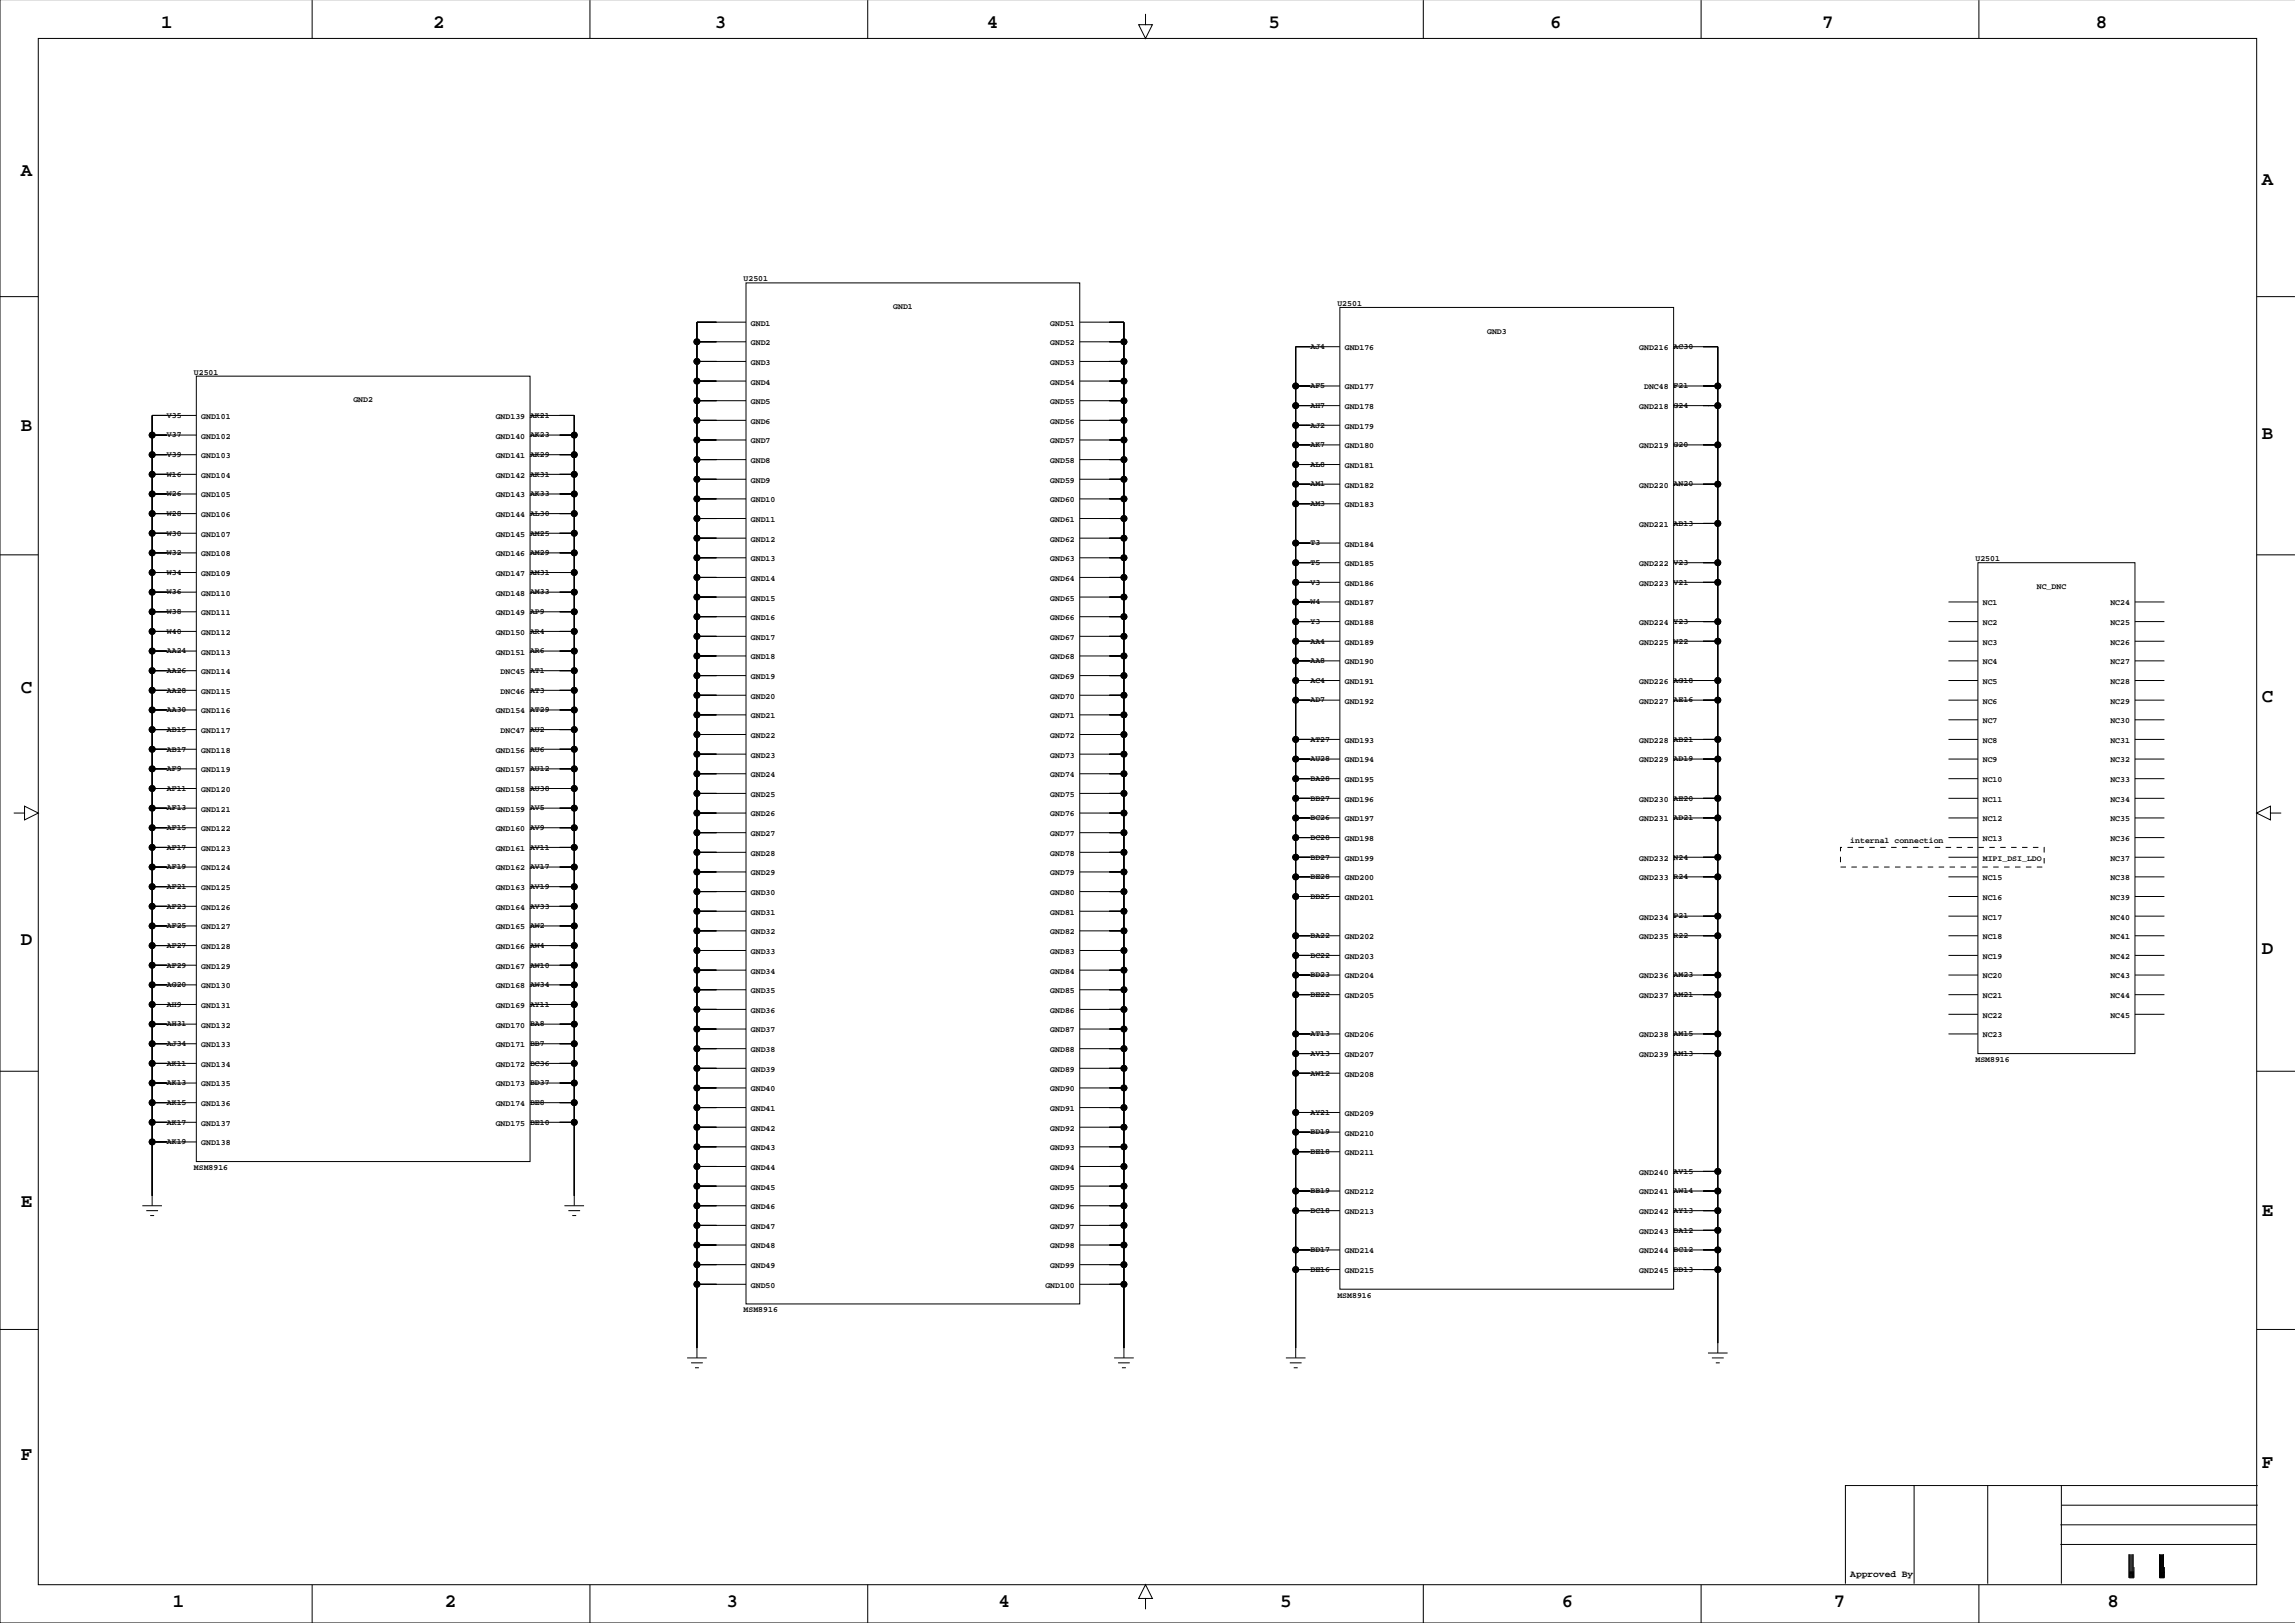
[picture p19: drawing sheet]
<svg xmlns="http://www.w3.org/2000/svg" width="594mm" height="420mm" viewBox="0 0 594 420" stroke-linecap="round" stroke-linejoin="round" font-family="sans-serif">
<defs><g id="words">
<g font-size="4.9">
<text x="41.7" y="7.3">1</text>
<text x="112" y="7.3">2</text>
<text x="184.9" y="7.3">3</text>
<text x="255.3" y="7.3">4</text>
<text x="328.1" y="7.3">5</text>
<text x="401" y="7.3">6</text>
<text x="471.4" y="7.3">7</text>
<text x="542.2" y="7.3">8</text>
<text x="5.4" y="45.6">A</text>
<text x="585.1" y="47.9">A</text>
<text x="5.4" y="111.4">B</text>
<text x="585.1" y="113.7">B</text>
<text x="5.4" y="179.2">C</text>
<text x="585.1" y="181.5">C</text>
<text x="5.4" y="244.4">D</text>
<text x="585.1" y="246.7">D</text>
<text x="5.4" y="312.3">E</text>
<text x="585.1" y="314.5">E</text>
<text x="5.4" y="377.5">F</text>
<text x="585.1" y="379.8">F</text>
<text x="44.7" y="415.6">1</text>
<text x="115.1" y="415.6">2</text>
<text x="188" y="415.6">3</text>
<text x="258.3" y="415.6">4</text>
<text x="331.2" y="415.6">5</text>
<text x="404.1" y="415.6">6</text>
<text x="474.4" y="415.6">7</text>
<text x="545.3" y="415.6">8</text>
</g>
<text font-size="2.5" x="478.7" y="407.8">Approved By</text>
<g font-size="2.1">
<text x="192.4" y="72.8">U2501</text>
<text x="231.1" y="80">GND1</text>
<text x="346" y="79.1">U2501</text>
<text x="194.3" y="84.2">GND1</text>
<text x="194.3" y="89.3">GND2</text>
<text x="271.7" y="84.2">GND51</text>
<text x="271.7" y="89.3">GND52</text>
<text x="384.7" y="86.3">GND3</text>
<text x="194.3" y="94.4">GND3</text>
<text x="271.7" y="94.4">GND53</text>
<text x="339" y="90.3">AJ4</text>
<text x="347.9" y="90.6">GND176</text>
<text x="424.1" y="90.6">GND216</text>
<text x="433" y="90.3">AC30</text>
<text x="50.2" y="96.9">U2501</text>
<text x="194.3" y="99.5">GND4</text>
<text x="271.7" y="99.5">GND54</text>
<text x="339" y="100.4">AF5</text>
<text x="347.9" y="100.7">GND177</text>
<text x="425.4" y="100.7">DNC48</text>
<text x="433" y="100.4">F21</text>
<text x="91.4" y="104.1">GND2</text>
<text x="194.3" y="104.5">GND5</text>
<text x="271.7" y="104.5">GND55</text>
<text x="339" y="105.5">AH7</text>
<text x="347.9" y="105.8">GND178</text>
<text x="424.1" y="105.8">GND218</text>
<text x="433" y="105.5">G24</text>
<text x="43.2" y="113.1">V37</text>
<text x="43.2" y="108.1">V35</text>
<text x="52.1" y="113.4">GND102</text>
<text x="52.1" y="108.3">GND101</text>
<text x="128.2" y="108.3">GND139</text>
<text x="128.2" y="113.4">GND140</text>
<text x="137.1" y="113.1">AK23</text>
<text x="137.1" y="108.1">AK21</text>
<text x="194.3" y="109.6">GND6</text>
<text x="271.7" y="109.6">GND56</text>
<text x="339" y="110.6">AJ2</text>
<text x="347.9" y="110.9">GND179</text>
<text x="43.2" y="118.2">V39</text>
<text x="52.1" y="118.5">GND103</text>
<text x="128.2" y="118.5">GND141</text>
<text x="137.1" y="118.2">AK29</text>
<text x="194.3" y="114.7">GND7</text>
<text x="194.3" y="119.8">GND8</text>
<text x="271.7" y="114.7">GND57</text>
<text x="271.7" y="119.8">GND58</text>
<text x="339" y="115.7">AK7</text>
<text x="347.9" y="116">GND180</text>
<text x="424.1" y="116">GND219</text>
<text x="433" y="115.7">G20</text>
<text x="43.2" y="123.3">W16</text>
<text x="52.1" y="123.6">GND104</text>
<text x="128.2" y="123.6">GND142</text>
<text x="137.1" y="123.3">AK31</text>
<text x="194.3" y="124.9">GND9</text>
<text x="271.7" y="124.9">GND59</text>
<text x="339" y="125.8">AM1</text>
<text x="339" y="120.7">AL8</text>
<text x="347.9" y="121">GND181</text>
<text x="433" y="125.8">AN20</text>
<text x="43.2" y="128.4">W26</text>
<text x="52.1" y="128.7">GND105</text>
<text x="128.2" y="128.7">GND143</text>
<text x="137.1" y="128.4">AK33</text>
<text x="194.3" y="129.9">GND10</text>
<text x="271.7" y="129.9">GND60</text>
<text x="339" y="130.9">AM3</text>
<text x="347.9" y="126.1">GND182</text>
<text x="347.9" y="131.2">GND183</text>
<text x="424.1" y="126.1">GND220</text>
<text x="43.2" y="133.4">W28</text>
<text x="52.1" y="133.7">GND106</text>
<text x="128.2" y="133.7">GND144</text>
<text x="137.1" y="133.4">AL30</text>
<text x="194.3" y="135">GND11</text>
<text x="271.7" y="135">GND61</text>
<text x="424.1" y="136.3">GND221</text>
<text x="433" y="136">AB13</text>
<text x="43.2" y="143.6">W32</text>
<text x="43.2" y="138.5">W30</text>
<text x="52.1" y="138.8">GND107</text>
<text x="52.1" y="143.9">GND108</text>
<text x="128.2" y="138.8">GND145</text>
<text x="128.2" y="143.9">GND146</text>
<text x="137.1" y="143.6">AM29</text>
<text x="137.1" y="138.5">AM25</text>
<text x="194.3" y="140.1">GND12</text>
<text x="271.7" y="140.1">GND62</text>
<text x="339" y="141.1">T3</text>
<text x="347.9" y="141.4">GND184</text>
<text x="43.2" y="148.7">W34</text>
<text x="52.1" y="149">GND109</text>
<text x="128.2" y="149">GND147</text>
<text x="137.1" y="148.7">AM31</text>
<text x="194.3" y="145.2">GND13</text>
<text x="271.7" y="145.2">GND63</text>
<text x="339" y="146.1">T5</text>
<text x="347.9" y="146.4">GND185</text>
<text x="424.1" y="146.4">GND222</text>
<text x="433" y="146.1">V23</text>
<text x="511.1" y="145.2">U2501</text>
<text x="43.2" y="153.8">W36</text>
<text x="52.1" y="154.1">GND110</text>
<text x="128.2" y="154.1">GND148</text>
<text x="137.1" y="153.8">AM33</text>
<text x="194.3" y="150.2">GND14</text>
<text x="194.3" y="155.3">GND15</text>
<text x="271.7" y="150.2">GND64</text>
<text x="271.7" y="155.3">GND65</text>
<text x="339" y="151.2">V3</text>
<text x="347.9" y="151.5">GND186</text>
<text x="424.1" y="151.5">GND223</text>
<text x="433" y="151.2">V21</text>
<text x="526.9" y="152.3">NC_DNC</text>
<text x="43.2" y="158.8">W38</text>
<text x="52.1" y="159.1">GND111</text>
<text x="128.2" y="159.1">GND149</text>
<text x="137.1" y="158.8">AP9</text>
<text x="194.3" y="160.4">GND16</text>
<text x="271.7" y="160.4">GND66</text>
<text x="339" y="161.4">Y3</text>
<text x="339" y="156.3">W4</text>
<text x="347.9" y="156.6">GND187</text>
<text x="347.9" y="161.7">GND188</text>
<text x="424.1" y="161.7">GND224</text>
<text x="433" y="161.4">Y23</text>
<text x="513" y="156.6">NC1</text>
<text x="513" y="161.7">NC2</text>
<text x="546" y="156.6">NC24</text>
<text x="546" y="161.7">NC25</text>
<text x="43.2" y="163.9">W40</text>
<text x="52.1" y="164.2">GND112</text>
<text x="128.2" y="164.2">GND150</text>
<text x="137.1" y="163.9">AR4</text>
<text x="194.3" y="165.5">GND17</text>
<text x="271.7" y="165.5">GND67</text>
<text x="339" y="166.5">AA4</text>
<text x="347.9" y="166.8">GND189</text>
<text x="424.1" y="166.8">GND225</text>
<text x="433" y="166.5">W22</text>
<text x="513" y="166.8">NC3</text>
<text x="546" y="166.8">NC26</text>
<text x="43.2" y="169">AA24</text>
<text x="52.1" y="169.3">GND113</text>
<text x="128.2" y="169.3">GND151</text>
<text x="137.1" y="169">AR6</text>
<text x="194.3" y="170.6">GND18</text>
<text x="271.7" y="170.6">GND68</text>
<text x="339" y="171.5">AA8</text>
<text x="347.9" y="171.8">GND190</text>
<text x="513" y="171.8">NC4</text>
<text x="546" y="171.8">NC27</text>
<text x="43.2" y="179.2">AA28</text>
<text x="43.2" y="174.1">AA26</text>
<text x="52.1" y="174.4">GND114</text>
<text x="52.1" y="179.5">GND115</text>
<text x="129.5" y="174.4">DNC45</text>
<text x="129.5" y="179.5">DNC46</text>
<text x="137.1" y="179.2">AT3</text>
<text x="137.1" y="174.1">AT1</text>
<text x="194.3" y="175.6">GND19</text>
<text x="271.7" y="175.6">GND69</text>
<text x="339" y="176.6">AC4</text>
<text x="347.9" y="176.9">GND191</text>
<text x="424.1" y="176.9">GND226</text>
<text x="433" y="176.6">AG18</text>
<text x="513" y="176.9">NC5</text>
<text x="546" y="176.9">NC28</text>
<text x="43.2" y="184.2">AA30</text>
<text x="52.1" y="184.5">GND116</text>
<text x="128.2" y="184.5">GND154</text>
<text x="137.1" y="184.2">AT29</text>
<text x="194.3" y="180.7">GND20</text>
<text x="194.3" y="185.8">GND21</text>
<text x="271.7" y="180.7">GND70</text>
<text x="271.7" y="185.8">GND71</text>
<text x="339" y="181.7">AD7</text>
<text x="347.9" y="182">GND192</text>
<text x="424.1" y="182">GND227</text>
<text x="433" y="181.7">AE16</text>
<text x="513" y="182">NC6</text>
<text x="546" y="182">NC29</text>
<text x="43.2" y="189.3">AB15</text>
<text x="52.1" y="189.6">GND117</text>
<text x="129.5" y="189.6">DNC47</text>
<text x="137.1" y="189.3">AU2</text>
<text x="194.3" y="190.9">GND22</text>
<text x="271.7" y="190.9">GND72</text>
<text x="339" y="191.9">AT27</text>
<text x="433" y="191.9">AB21</text>
<text x="513" y="187.1">NC7</text>
<text x="546" y="187.1">NC30</text>
<text x="43.2" y="194.4">AB17</text>
<text x="52.1" y="194.7">GND118</text>
<text x="128.2" y="194.7">GND156</text>
<text x="137.1" y="194.4">AU6</text>
<text x="194.3" y="196">GND23</text>
<text x="271.7" y="196">GND73</text>
<text x="339" y="196.9">AU28</text>
<text x="347.9" y="192.1">GND193</text>
<text x="347.9" y="197.2">GND194</text>
<text x="424.1" y="192.1">GND228</text>
<text x="424.1" y="197.2">GND229</text>
<text x="433" y="196.9">AD19</text>
<text x="513" y="192.1">NC8</text>
<text x="513" y="197.2">NC9</text>
<text x="546" y="192.1">NC31</text>
<text x="546" y="197.2">NC32</text>
<text x="43.2" y="199.5">AF9</text>
<text x="52.1" y="199.8">GND119</text>
<text x="128.2" y="199.8">GND157</text>
<text x="137.1" y="199.5">AU12</text>
<text x="194.3" y="201">GND24</text>
<text x="271.7" y="201">GND74</text>
<text x="339" y="202">BA28</text>
<text x="347.9" y="202.3">GND195</text>
<text x="513" y="202.3">NC10</text>
<text x="546" y="202.3">NC33</text>
<text x="43.2" y="209.6">AF13</text>
<text x="43.2" y="204.5">AF11</text>
<text x="52.1" y="204.8">GND120</text>
<text x="52.1" y="209.9">GND121</text>
<text x="128.2" y="204.8">GND158</text>
<text x="128.2" y="209.9">GND159</text>
<text x="137.1" y="209.6">AV5</text>
<text x="137.1" y="204.5">AU38</text>
<text x="194.3" y="206.1">GND25</text>
<text x="271.7" y="206.1">GND75</text>
<text x="339" y="207.1">BB27</text>
<text x="347.9" y="207.4">GND196</text>
<text x="424.1" y="207.4">GND230</text>
<text x="433" y="207.1">AE20</text>
<text x="513" y="207.4">NC11</text>
<text x="546" y="207.4">NC34</text>
<text x="43.2" y="214.7">AF15</text>
<text x="52.1" y="215">GND122</text>
<text x="128.2" y="215">GND160</text>
<text x="137.1" y="214.7">AV9</text>
<text x="194.3" y="211.2">GND26</text>
<text x="271.7" y="211.2">GND76</text>
<text x="339" y="212.2">BC26</text>
<text x="347.9" y="212.5">GND197</text>
<text x="424.1" y="212.5">GND231</text>
<text x="433" y="212.2">AD21</text>
<text x="513" y="212.5">NC12</text>
<text x="546" y="212.5">NC35</text>
<text x="43.2" y="219.8">AF17</text>
<text x="52.1" y="220.1">GND123</text>
<text x="128.2" y="220.1">GND161</text>
<text x="137.1" y="219.8">AV11</text>
<text x="194.3" y="216.3">GND27</text>
<text x="194.3" y="221.4">GND28</text>
<text x="271.7" y="216.3">GND77</text>
<text x="271.7" y="221.4">GND78</text>
<text x="339" y="217.2">BC28</text>
<text x="347.9" y="217.5">GND198</text>
<text x="478.7" y="218.2">internal connection</text>
<text x="513" y="217.5">NC13</text>
<text x="546" y="217.5">NC36</text>
<text x="43.2" y="224.9">AF19</text>
<text x="52.1" y="225.2">GND124</text>
<text x="128.2" y="225.2">GND162</text>
<text x="137.1" y="224.9">AV17</text>
<text x="194.3" y="226.4">GND29</text>
<text x="271.7" y="226.4">GND79</text>
<text x="339" y="227.4">BE28</text>
<text x="339" y="222.3">BD27</text>
<text x="347.9" y="222.6">GND199</text>
<text x="347.9" y="227.7">GND200</text>
<text x="424.1" y="222.6">GND232</text>
<text x="424.1" y="227.7">GND233</text>
<text x="433" y="227.4">R24</text>
<text x="433" y="222.3">N24</text>
<text x="513" y="222.6">MIPI_DSI_LDO</text>
<text x="513" y="227.7">NC15</text>
<text x="546" y="222.6">NC37</text>
<text x="546" y="227.7">NC38</text>
<text x="43.2" y="229.9">AF21</text>
<text x="52.1" y="230.2">GND125</text>
<text x="128.2" y="230.2">GND163</text>
<text x="137.1" y="229.9">AV19</text>
<text x="194.3" y="231.5">GND30</text>
<text x="271.7" y="231.5">GND80</text>
<text x="339" y="232.5">BB25</text>
<text x="347.9" y="232.8">GND201</text>
<text x="513" y="232.8">NC16</text>
<text x="546" y="232.8">NC39</text>
<text x="43.2" y="235">AF23</text>
<text x="52.1" y="235.3">GND126</text>
<text x="128.2" y="235.3">GND164</text>
<text x="137.1" y="235">AV33</text>
<text x="194.3" y="236.6">GND31</text>
<text x="271.7" y="236.6">GND81</text>
<text x="424.1" y="237.9">GND234</text>
<text x="433" y="237.6">P21</text>
<text x="513" y="237.9">NC17</text>
<text x="546" y="237.9">NC40</text>
<text x="43.2" y="245.2">AF27</text>
<text x="43.2" y="240.1">AF25</text>
<text x="52.1" y="240.4">GND127</text>
<text x="52.1" y="245.5">GND128</text>
<text x="128.2" y="240.4">GND165</text>
<text x="128.2" y="245.5">GND166</text>
<text x="137.1" y="245.2">AW4</text>
<text x="137.1" y="240.1">AW2</text>
<text x="194.3" y="241.7">GND32</text>
<text x="271.7" y="241.7">GND82</text>
<text x="339" y="242.6">BA22</text>
<text x="347.9" y="242.9">GND202</text>
<text x="424.1" y="242.9">GND235</text>
<text x="433" y="242.6">R22</text>
<text x="513" y="242.9">NC18</text>
<text x="546" y="242.9">NC41</text>
<text x="43.2" y="250.3">AF29</text>
<text x="52.1" y="250.6">GND129</text>
<text x="128.2" y="250.6">GND167</text>
<text x="137.1" y="250.3">AW10</text>
<text x="194.3" y="246.7">GND33</text>
<text x="194.3" y="251.8">GND34</text>
<text x="271.7" y="246.7">GND83</text>
<text x="271.7" y="251.8">GND84</text>
<text x="339" y="247.7">BC22</text>
<text x="347.9" y="248">GND203</text>
<text x="513" y="248">NC19</text>
<text x="546" y="248">NC42</text>
<text x="43.2" y="255.3">AG20</text>
<text x="52.1" y="255.6">GND130</text>
<text x="128.2" y="255.6">GND168</text>
<text x="137.1" y="255.3">AW34</text>
<text x="194.3" y="256.9">GND35</text>
<text x="271.7" y="256.9">GND85</text>
<text x="339" y="257.9">BE22</text>
<text x="339" y="252.8">BD23</text>
<text x="347.9" y="253.1">GND204</text>
<text x="424.1" y="253.1">GND236</text>
<text x="433" y="257.9">AM21</text>
<text x="433" y="252.8">AM23</text>
<text x="513" y="253.1">NC20</text>
<text x="546" y="253.1">NC43</text>
<text x="43.2" y="260.4">AH9</text>
<text x="52.1" y="260.7">GND131</text>
<text x="128.2" y="260.7">GND169</text>
<text x="137.1" y="260.4">AY11</text>
<text x="194.3" y="262">GND36</text>
<text x="271.7" y="262">GND86</text>
<text x="347.9" y="258.2">GND205</text>
<text x="424.1" y="258.2">GND237</text>
<text x="513" y="258.2">NC21</text>
<text x="513" y="263.3">NC22</text>
<text x="546" y="258.2">NC44</text>
<text x="546" y="263.3">NC45</text>
<text x="43.2" y="265.5">AH31</text>
<text x="52.1" y="265.8">GND132</text>
<text x="128.2" y="265.8">GND170</text>
<text x="137.1" y="265.5">BA8</text>
<text x="194.3" y="267.1">GND37</text>
<text x="271.7" y="267.1">GND87</text>
<text x="339" y="268">AT13</text>
<text x="347.9" y="268.3">GND206</text>
<text x="424.1" y="268.3">GND238</text>
<text x="433" y="268">AM15</text>
<text x="513" y="268.3">NC23</text>
<text x="43.2" y="275.7">AK11</text>
<text x="43.2" y="270.6">AJ34</text>
<text x="52.1" y="270.9">GND133</text>
<text x="52.1" y="275.9">GND134</text>
<text x="128.2" y="270.9">GND171</text>
<text x="128.2" y="275.9">GND172</text>
<text x="137.1" y="275.7">BC36</text>
<text x="137.1" y="270.6">BB7</text>
<text x="194.3" y="272.1">GND38</text>
<text x="271.7" y="272.1">GND88</text>
<text x="339" y="273.1">AV13</text>
<text x="347.9" y="273.4">GND207</text>
<text x="424.1" y="273.4">GND239</text>
<text x="433" y="273.1">AM13</text>
<text x="511.1" y="274.7">MSM8916</text>
<text x="43.2" y="280.7">AK13</text>
<text x="52.1" y="281">GND135</text>
<text x="128.2" y="281">GND173</text>
<text x="137.1" y="280.7">BD37</text>
<text x="194.3" y="277.2">GND39</text>
<text x="271.7" y="277.2">GND89</text>
<text x="339" y="278.2">AW12</text>
<text x="347.9" y="278.5">GND208</text>
<text x="43.2" y="285.8">AK15</text>
<text x="52.1" y="286.1">GND136</text>
<text x="128.2" y="286.1">GND174</text>
<text x="137.1" y="285.8">BE8</text>
<text x="194.3" y="282.3">GND40</text>
<text x="194.3" y="287.4">GND41</text>
<text x="271.7" y="282.3">GND90</text>
<text x="271.7" y="287.4">GND91</text>
<text x="43.2" y="290.9">AK17</text>
<text x="52.1" y="291.2">GND137</text>
<text x="128.2" y="291.2">GND175</text>
<text x="137.1" y="290.9">BE10</text>
<text x="194.3" y="292.5">GND42</text>
<text x="271.7" y="292.5">GND92</text>
<text x="339" y="293.4">BD19</text>
<text x="339" y="288.4">AY21</text>
<text x="347.9" y="288.6">GND209</text>
<text x="347.9" y="293.7">GND210</text>
<text x="43.2" y="296">AK19</text>
<text x="52.1" y="296.3">GND138</text>
<text x="194.3" y="297.5">GND43</text>
<text x="271.7" y="297.5">GND93</text>
<text x="339" y="298.5">BE18</text>
<text x="347.9" y="298.8">GND211</text>
<text x="50.2" y="302.6">MSM8916</text>
<text x="194.3" y="302.6">GND44</text>
<text x="271.7" y="302.6">GND94</text>
<text x="424.1" y="303.9">GND240</text>
<text x="433" y="303.6">AV15</text>
<text x="194.3" y="307.7">GND45</text>
<text x="271.7" y="307.7">GND95</text>
<text x="339" y="308.7">BB19</text>
<text x="347.9" y="309">GND212</text>
<text x="424.1" y="309">GND241</text>
<text x="433" y="308.7">AW14</text>
<text x="194.3" y="312.8">GND46</text>
<text x="194.3" y="317.8">GND47</text>
<text x="271.7" y="312.8">GND96</text>
<text x="271.7" y="317.8">GND97</text>
<text x="339" y="313.7">BC18</text>
<text x="347.9" y="314">GND213</text>
<text x="424.1" y="314">GND242</text>
<text x="433" y="313.7">AY13</text>
<text x="194.3" y="322.9">GND48</text>
<text x="271.7" y="322.9">GND98</text>
<text x="339" y="323.9">BD17</text>
<text x="424.1" y="319.1">GND243</text>
<text x="433" y="323.9">BC12</text>
<text x="433" y="318.8">BA12</text>
<text x="194.3" y="328">GND49</text>
<text x="271.7" y="328">GND99</text>
<text x="339" y="329">BE16</text>
<text x="347.9" y="324.2">GND214</text>
<text x="347.9" y="329.3">GND215</text>
<text x="424.1" y="324.2">GND244</text>
<text x="424.1" y="329.3">GND245</text>
<text x="433" y="329">BD13</text>
<text x="194.3" y="333.1">GND50</text>
<text x="270.4" y="333.1">GND100</text>
<text x="346" y="335.6">MSM8916</text>
<text x="192.4" y="339.4">MSM8916</text>
</g>
</g></defs>
<g fill="none" stroke="#000" stroke-width=".26">
<path d="M0 -.1v419.9h593.8M9.9 9.9h573.9v400h-573.9zM80.8 0v9.9M152.6 0v9.9M224.5 0v9.9M296.4 3.6v2.8h1.7l-1.7 3.5-1.8-3.5h1.8M368.2 0v9.9M440.1 0v9.9M511.9 0v9.9M0 76.7h9.9M193 73.2h86.3v264.1h-86.3zM346.6 79.5h86.4v254h-86.4z"/>
<path d="M583.8 76.7h9.9M50.8 97.3h86.3v203.2h-86.3zM180.3 88.4h12.7M180.3 93.5h12.7M180.3 98.6h12.7M193 83.3h-12.7v267.9M279.3 83.3h11.5v267.9M279.3 88.4h11.5M279.3 93.5h11.5M279.3 98.6h11.5M335.2 99.8h11.4M346.6 89.7h-11.4v261.5"/>
<path d="M433 89.7h11.4v260.3M433 99.8h11.4M39.4 112.5h11.4M39.4 117.6h11.4M50.8 107.5h-11.4v204.4M137.1 107.5h11.5v204.4M137.1 112.5h11.5M137.1 117.6h11.5M180.3 103.6h12.7M180.3 108.7h12.7M180.3 113.8h12.7M180.3 118.9h12.7"/>
<path d="M279.3 103.6h11.5M279.3 108.7h11.5M279.3 113.8h11.5M279.3 118.9h11.5M335.2 104.9h11.4M335.2 110h11.4M335.2 115.1h11.4M337.7 110h.1M433 104.9h11.4M433 115.1h11.4M441.9 104.9h.1M39.4 122.7h11.4"/>
<path d="M39.4 127.8h11.4M39.4 132.9h11.4M39.4 137.9h11.4M137.1 122.7h11.5M137.1 127.8h11.5M137.1 132.9h11.5M137.1 137.9h11.5M180.3 124h12.7M180.3 129h12.7M180.3 134.1h12.7M180.3 139.2h12.7M279.3 124h11.5"/>
<path d="M279.3 129h11.5M279.3 134.1h11.5M279.3 139.2h11.5M335.2 120.2h11.4M335.2 125.2h11.4M335.2 130.3h11.4M433 125.2h11.4M433 135.4h11.4M0 143.5h9.9M39.4 143h11.4M39.4 148.1h11.4M39.4 153.2h11.4"/>
<path d="M39.4 158.2h11.4M137.1 143h11.5M137.1 148.1h11.5M137.1 153.2h11.5M137.1 158.2h11.5M180.3 144.3h12.7M180.3 149.4h12.7M180.3 154.4h12.7M180.3 159.5h12.7M279.3 144.3h11.5M279.3 149.4h11.5M279.3 154.4h11.5"/>
<path d="M279.3 159.5h11.5M335.2 140.5h11.4M335.2 145.5h11.4M335.2 150.6h11.4M335.2 155.7h11.4M433 145.5h11.4M433 150.6h11.4M504.1 155.7h7.6M511.7 145.5h40.6v127h-40.6zM552.3 155.7h7.6M583.8 143.5h9.9M39.4 163.3h11.4"/>
<path d="M39.4 168.4h11.4M39.4 173.5h11.4M39.4 178.6h11.4M137.1 163.3h11.5M137.1 168.4h11.5M137.1 173.5h11.5M137.1 178.6h11.5M180.3 164.6h12.7M180.3 169.7h12.7M180.3 174.8h12.7M180.3 179.8h12.7M279.3 164.6h11.5"/>
<path d="M279.3 169.7h11.5M279.3 174.8h11.5M279.3 179.8h11.5M335.2 160.8h11.4M335.2 165.9h11.4M335.2 170.9h11.4M335.2 176h11.4M433 160.8h11.4M433 165.9h11.4M433 176h11.4M504.1 160.8h7.6M504.1 165.9h7.6"/>
<path d="M504.1 170.9h7.6M504.1 176h7.6M552.3 160.8h7.6M552.3 165.9h7.6M552.3 170.9h7.6M552.3 176h7.6M39.4 183.6h11.4M39.4 188.7h11.4M39.4 193.8h11.4M39.4 198.9h11.4M137.1 183.6h11.5M137.1 188.7h11.5"/>
<path d="M137.1 193.8h11.5M137.1 198.9h11.5M180.3 184.9h12.7M180.3 190h12.7M180.3 195.1h12.7M279.3 184.9h11.5M279.3 190h11.5M279.3 195.1h11.5M335.2 181.1h11.4M335.2 191.3h11.4M335.2 196.3h11.4M433 181.1h11.4"/>
<path d="M433 191.3h11.4M433 196.3h11.4M504.1 181.1h7.6M504.1 191.3h7.6M504.1 196.3h7.6M504.1 186.2h7.6M552.3 181.1h7.6M552.3 191.3h7.6M552.3 196.3h7.6M552.3 186.2h7.6M3.6 210.3h2.7v-1.8l3.6 1.8-3.6 1.8v-1.8M39.4 204h11.4"/>
<path d="M39.4 209h11.4M39.4 214.1h11.4M39.4 219.2h11.4M137.1 204h11.5M137.1 209h11.5M137.1 214.1h11.5M137.1 219.2h11.5M180.3 200.1h12.7M180.3 205.2h12.7M180.3 210.3h12.7M180.3 215.4h12.7M279.3 200.1h11.5"/>
<path d="M279.3 205.2h11.5M279.3 210.3h11.5M279.3 215.4h11.5M335.2 201.4h11.4M335.2 206.5h11.4M335.2 211.6h11.4M335.2 216.7h11.4M433 206.5h11.4M433 211.6h11.4M504.1 201.4h7.6M504.1 206.5h7.6M504.1 211.6h7.6"/>
<path d="M504.1 216.7h7.6M552.3 201.4h7.6M552.3 206.5h7.6M552.3 211.6h7.6M552.3 216.7h7.6M587.4 210.3v-1.8l-3.6 1.8 3.6 1.8v-1.8h2.8M39.4 224.3h11.4M39.4 229.3h11.4M39.4 234.4h11.4M39.4 239.5h11.4M137.1 224.3h11.5M137.1 229.3h11.5"/>
<path d="M137.1 234.4h11.5M137.1 239.5h11.5M180.3 220.5h12.7M180.3 225.5h12.7M180.3 230.6h12.7M180.3 235.7h12.7M279.3 220.5h11.5M279.3 225.5h11.5M279.3 230.6h11.5M279.3 235.7h11.5M335.2 221.7h11.4M335.2 226.8h11.4"/>
<path d="M335.2 231.9h11.4M433 221.7h11.4M433 226.8h11.4M433 237h11.4M504.1 221.7h7.6M504.1 226.8h7.6M504.1 231.9h7.6M504.1 237h7.6M552.3 221.7h7.6M552.3 226.8h7.6M552.3 231.9h7.6M552.3 237h7.6"/>
<path d="M39.4 244.6h11.4M39.4 249.7h11.4M39.4 254.7h11.4M39.4 259.8h11.4M137.1 244.6h11.5M137.1 249.7h11.5M137.1 254.7h11.5M137.1 259.8h11.5M180.3 240.8h12.7M180.3 245.9h12.7M180.3 250.9h12.7M180.3 256h12.7"/>
<path d="M279.3 240.8h11.5M279.3 245.9h11.5M279.3 250.9h11.5M279.3 256h11.5M335.2 242h11.4M335.2 247.1h11.4M335.2 252.2h11.4M335.2 257.3h11.4M433 242h11.4M433 252.2h11.4M433 257.3h11.4M504.1 242h7.6"/>
<path d="M504.1 247.1h7.6M504.1 252.2h7.6M504.1 257.3h7.6M552.3 242h7.6M552.3 247.1h7.6M552.3 252.2h7.6M552.3 257.3h7.6M0 277.1h9.9M39.4 264.9h11.4M39.4 270h11.4M39.4 275.1h11.4M137.1 264.9h11.5"/>
<path d="M137.1 270h11.5M137.1 275.1h11.5M180.3 261.1h12.7M180.3 266.2h12.7M180.3 271.2h12.7M180.3 276.3h12.7M279.3 261.1h11.5M279.3 266.2h11.5M279.3 271.2h11.5M279.3 276.3h11.5M335.2 267.4h11.4M335.2 272.5h11.4"/>
<path d="M335.2 277.6h11.4M433 267.4h11.4M433 272.5h11.4M504.1 267.4h7.6M504.1 262.4h7.6M552.3 262.4h7.6M583.8 277.1h9.9M39.4 280.1h11.4M39.4 285.2h11.4M39.4 290.3h11.4M39.4 295.4h11.4M137.1 280.1h11.5"/>
<path d="M137.1 285.2h11.5M137.1 290.3h11.5M180.3 281.4h12.7M180.3 286.5h12.7M180.3 291.6h12.7M180.3 296.6h12.7M279.3 281.4h11.5M279.3 286.5h11.5M279.3 291.6h11.5M279.3 296.6h11.5M335.2 287.8h11.4M335.2 292.8h11.4"/>
<path d="M335.2 297.9h11.4M36.8 311.9h5.1M37.8 313.1h3.1M38.9 314.4h1M39.4 309.3h.1M146 311.9h5.1M147 313.1h3.1M148 314.4h1.1M148.6 309.3h.1M180.3 301.7h12.7M180.3 306.8h12.7M180.3 311.9h12.7"/>
<path d="M180.3 317h12.7M279.3 301.7h11.5M279.3 306.8h11.5M279.3 311.9h11.5M279.3 317h11.5M335.2 308.1h11.4M335.2 313.1h11.4M433 308.1h11.4M433 313.1h11.4M433 303h11.4M433 318.2h11.4M180.3 322h12.7"/>
<path d="M180.3 327.1h12.7M180.3 332.2h12.7M279.3 322h11.5M279.3 327.1h11.5M279.3 332.2h11.5M335.2 323.3h11.4M335.2 328.4h11.4M433 323.3h11.4M433 328.4h11.4M0 343.9h9.9M177.8 351.2h5M178.8 352.5h3"/>
<path d="M179.8 353.8h1M180.3 348.7h.1M288.2 351.2h5.1M289.2 352.5h3.1M290.3 353.8h1M290.8 348.7h.1M332.7 351.2h5M333.7 352.5h3M334.7 353.8h1M335.2 348.7h.1M441.9 350h5M442.9 351.2h3"/>
<path d="M443.9 352.5h1M444.4 347.4h.1M583.8 343.9h9.9M495.2 384.3v25.3M514.2 384.3v25.3M533 399.5h50.8M533 394.4h50.8M533.3 389.3h50.8M533.3 384.3v25.3M584.1 384.3h-106.7v25.3M80.8 409.9v9.9M152.6 409.9v9.9"/>
<path d="M224.5 409.9v9.9M296.4 413.5h1.7l-1.7-3.6-1.8 3.6h1.8v2.8M368.2 409.9v9.9M440.1 409.9v9.9M511.9 409.9v9.9M550.8 406.6h1.3M550.8 406.9h1.3M550.8 407.1h1.3M550.8 407.4h1.3M550.8 402v6.1h1.3v-2.8M550.8 407.6h1.3M550.8 407.9h1.3"/>
<path d="M551.1 402v6.1M551.3 402v6.1M551.6 402v6.1M551.8 402v6.1M558.7 406.6h1.2M558.7 406.9h1.2M558.7 407.1h1.2M558.7 407.4h1.2M558.7 402v6.1h1.2v-2.8M558.7 407.6h1.2M558.7 407.9h1.2M558.9 402v6.1"/>
<path d="M559.2 402v6.1M559.4 402v6.1M559.7 402v6.1"/>
<circle cx="180.3" cy="88.4" r=".76"/>
<circle cx="180.3" cy="98.6" r=".76"/>
<circle cx="180.3" cy="93.5" r=".76"/>
<circle cx="290.8" cy="93.5" r=".76"/>
<circle cx="290.8" cy="98.6" r=".76"/>
<circle cx="290.8" cy="88.4" r=".76"/>
<circle cx="335.2" cy="99.8" r=".76"/>
<circle cx="444.4" cy="99.8" r=".76"/>
<circle cx="39.4" cy="112.5" r=".76"/>
<circle cx="39.4" cy="117.6" r=".76"/>
<circle cx="148.6" cy="112.5" r=".76"/>
<circle cx="148.6" cy="117.6" r=".76"/>
<circle cx="180.3" cy="113.8" r=".76"/>
<circle cx="180.3" cy="108.7" r=".76"/>
<circle cx="180.3" cy="118.9" r=".76"/>
<circle cx="180.3" cy="103.6" r=".76"/>
<circle cx="290.8" cy="113.8" r=".76"/>
<circle cx="290.8" cy="108.7" r=".76"/>
<circle cx="290.8" cy="118.9" r=".76"/>
<circle cx="290.8" cy="103.6" r=".76"/>
<circle cx="335.2" cy="115.1" r=".76"/>
<circle cx="335.2" cy="110" r=".76"/>
<circle cx="335.2" cy="104.9" r=".76"/>
<circle cx="444.4" cy="115.1" r=".76"/>
<circle cx="444.4" cy="104.9" r=".76"/>
<circle cx="39.4" cy="127.8" r=".76"/>
<circle cx="39.4" cy="122.7" r=".76"/>
<circle cx="39.4" cy="137.9" r=".76"/>
<circle cx="39.4" cy="132.9" r=".76"/>
<circle cx="148.6" cy="127.8" r=".76"/>
<circle cx="148.6" cy="122.7" r=".76"/>
<circle cx="148.6" cy="137.9" r=".76"/>
<circle cx="148.6" cy="132.9" r=".76"/>
<circle cx="180.3" cy="134.1" r=".76"/>
<circle cx="180.3" cy="129" r=".76"/>
<circle cx="180.3" cy="139.2" r=".76"/>
<circle cx="180.3" cy="124" r=".76"/>
<circle cx="290.8" cy="134.1" r=".76"/>
<circle cx="290.8" cy="129" r=".76"/>
<circle cx="290.8" cy="139.2" r=".76"/>
<circle cx="290.8" cy="124" r=".76"/>
<circle cx="335.2" cy="120.2" r=".76"/>
<circle cx="335.2" cy="130.3" r=".76"/>
<circle cx="335.2" cy="125.2" r=".76"/>
<circle cx="444.4" cy="135.4" r=".76"/>
<circle cx="444.4" cy="125.2" r=".76"/>
<circle cx="39.4" cy="148.1" r=".76"/>
<circle cx="39.4" cy="143" r=".76"/>
<circle cx="39.4" cy="158.2" r=".76"/>
<circle cx="39.4" cy="153.2" r=".76"/>
<circle cx="148.6" cy="148.1" r=".76"/>
<circle cx="148.6" cy="143" r=".76"/>
<circle cx="148.6" cy="158.2" r=".76"/>
<circle cx="148.6" cy="153.2" r=".76"/>
<circle cx="180.3" cy="144.3" r=".76"/>
<circle cx="180.3" cy="149.4" r=".76"/>
<circle cx="180.3" cy="154.4" r=".76"/>
<circle cx="180.3" cy="159.5" r=".76"/>
<circle cx="290.8" cy="144.3" r=".76"/>
<circle cx="290.8" cy="149.4" r=".76"/>
<circle cx="290.8" cy="154.4" r=".76"/>
<circle cx="290.8" cy="159.5" r=".76"/>
<circle cx="335.2" cy="155.7" r=".76"/>
<circle cx="335.2" cy="150.6" r=".76"/>
<circle cx="335.2" cy="140.5" r=".76"/>
<circle cx="335.2" cy="145.5" r=".76"/>
<circle cx="444.4" cy="150.6" r=".76"/>
<circle cx="444.4" cy="145.5" r=".76"/>
<circle cx="39.4" cy="178.6" r=".76"/>
<circle cx="39.4" cy="163.3" r=".76"/>
<circle cx="39.4" cy="173.5" r=".76"/>
<circle cx="39.4" cy="168.4" r=".76"/>
<circle cx="148.6" cy="178.6" r=".76"/>
<circle cx="148.6" cy="163.3" r=".76"/>
<circle cx="148.6" cy="173.5" r=".76"/>
<circle cx="148.6" cy="168.4" r=".76"/>
<circle cx="180.3" cy="169.7" r=".76"/>
<circle cx="180.3" cy="179.8" r=".76"/>
<circle cx="180.3" cy="164.6" r=".76"/>
<circle cx="180.3" cy="174.8" r=".76"/>
<circle cx="290.8" cy="179.8" r=".76"/>
<circle cx="290.8" cy="164.6" r=".76"/>
<circle cx="290.8" cy="169.7" r=".76"/>
<circle cx="290.8" cy="174.8" r=".76"/>
<circle cx="335.2" cy="170.9" r=".76"/>
<circle cx="335.2" cy="160.8" r=".76"/>
<circle cx="335.2" cy="176" r=".76"/>
<circle cx="335.2" cy="165.9" r=".76"/>
<circle cx="444.4" cy="160.8" r=".76"/>
<circle cx="444.4" cy="176" r=".76"/>
<circle cx="444.4" cy="165.9" r=".76"/>
<circle cx="39.4" cy="193.8" r=".76"/>
<circle cx="39.4" cy="183.6" r=".76"/>
<circle cx="39.4" cy="198.9" r=".76"/>
<circle cx="39.4" cy="188.7" r=".76"/>
<circle cx="148.6" cy="193.8" r=".76"/>
<circle cx="148.6" cy="183.6" r=".76"/>
<circle cx="148.6" cy="198.9" r=".76"/>
<circle cx="148.6" cy="188.7" r=".76"/>
<circle cx="180.3" cy="184.9" r=".76"/>
<circle cx="180.3" cy="190" r=".76"/>
<circle cx="180.3" cy="195.1" r=".76"/>
<circle cx="290.8" cy="184.9" r=".76"/>
<circle cx="290.8" cy="190" r=".76"/>
<circle cx="290.8" cy="195.1" r=".76"/>
<circle cx="335.2" cy="191.3" r=".76"/>
<circle cx="335.2" cy="196.3" r=".76"/>
<circle cx="335.2" cy="181.1" r=".76"/>
<circle cx="444.4" cy="191.3" r=".76"/>
<circle cx="444.4" cy="196.3" r=".76"/>
<circle cx="444.4" cy="181.1" r=".76"/>
<circle cx="39.4" cy="219.2" r=".76"/>
<circle cx="39.4" cy="214.1" r=".76"/>
<circle cx="39.4" cy="204" r=".76"/>
<circle cx="39.4" cy="209" r=".76"/>
<circle cx="148.6" cy="219.2" r=".76"/>
<circle cx="148.6" cy="214.1" r=".76"/>
<circle cx="148.6" cy="204" r=".76"/>
<circle cx="148.6" cy="209" r=".76"/>
<circle cx="180.3" cy="215.4" r=".76"/>
<circle cx="180.3" cy="205.2" r=".76"/>
<circle cx="180.3" cy="200.1" r=".76"/>
<circle cx="180.3" cy="210.3" r=".76"/>
<circle cx="290.8" cy="205.2" r=".76"/>
<circle cx="290.8" cy="215.4" r=".76"/>
<circle cx="290.8" cy="200.1" r=".76"/>
<circle cx="290.8" cy="210.3" r=".76"/>
<circle cx="335.2" cy="206.5" r=".76"/>
<circle cx="335.2" cy="211.6" r=".76"/>
<circle cx="335.2" cy="216.7" r=".76"/>
<circle cx="335.2" cy="201.4" r=".76"/>
<circle cx="444.4" cy="206.5" r=".76"/>
<circle cx="444.4" cy="211.6" r=".76"/>
<circle cx="39.4" cy="234.4" r=".76"/>
<circle cx="39.4" cy="224.3" r=".76"/>
<circle cx="39.4" cy="239.5" r=".76"/>
<circle cx="39.4" cy="229.3" r=".76"/>
<circle cx="148.6" cy="234.4" r=".76"/>
<circle cx="148.6" cy="224.3" r=".76"/>
<circle cx="148.6" cy="239.5" r=".76"/>
<circle cx="148.6" cy="229.3" r=".76"/>
<circle cx="180.3" cy="225.5" r=".76"/>
<circle cx="180.3" cy="220.5" r=".76"/>
<circle cx="180.3" cy="235.7" r=".76"/>
<circle cx="180.3" cy="230.6" r=".76"/>
<circle cx="290.8" cy="235.7" r=".76"/>
<circle cx="290.8" cy="220.5" r=".76"/>
<circle cx="290.8" cy="230.6" r=".76"/>
<circle cx="290.8" cy="225.5" r=".76"/>
<circle cx="335.2" cy="221.7" r=".76"/>
<circle cx="335.2" cy="226.8" r=".76"/>
<circle cx="335.2" cy="231.9" r=".76"/>
<circle cx="444.4" cy="221.7" r=".76"/>
<circle cx="444.4" cy="226.8" r=".76"/>
<circle cx="444.4" cy="237" r=".76"/>
<circle cx="39.4" cy="249.7" r=".76"/>
<circle cx="39.4" cy="254.7" r=".76"/>
<circle cx="39.4" cy="244.6" r=".76"/>
<circle cx="39.4" cy="259.8" r=".76"/>
<circle cx="148.6" cy="254.7" r=".76"/>
<circle cx="148.6" cy="249.7" r=".76"/>
<circle cx="148.6" cy="259.8" r=".76"/>
<circle cx="148.6" cy="244.6" r=".76"/>
<circle cx="180.3" cy="240.8" r=".76"/>
<circle cx="180.3" cy="256" r=".76"/>
<circle cx="180.3" cy="245.9" r=".76"/>
<circle cx="180.3" cy="250.9" r=".76"/>
<circle cx="290.8" cy="256" r=".76"/>
<circle cx="290.8" cy="240.8" r=".76"/>
<circle cx="290.8" cy="245.9" r=".76"/>
<circle cx="290.8" cy="250.9" r=".76"/>
<circle cx="335.2" cy="247.1" r=".76"/>
<circle cx="335.2" cy="257.3" r=".76"/>
<circle cx="335.2" cy="242" r=".76"/>
<circle cx="335.2" cy="252.2" r=".76"/>
<circle cx="444.4" cy="242" r=".76"/>
<circle cx="444.4" cy="252.2" r=".76"/>
<circle cx="444.4" cy="257.3" r=".76"/>
<circle cx="39.4" cy="275.1" r=".76"/>
<circle cx="39.4" cy="270" r=".76"/>
<circle cx="39.4" cy="264.9" r=".76"/>
<circle cx="148.6" cy="275.1" r=".76"/>
<circle cx="148.6" cy="270" r=".76"/>
<circle cx="148.6" cy="264.9" r=".76"/>
<circle cx="180.3" cy="261.1" r=".76"/>
<circle cx="180.3" cy="271.2" r=".76"/>
<circle cx="180.3" cy="276.3" r=".76"/>
<circle cx="180.3" cy="266.2" r=".76"/>
<circle cx="290.8" cy="261.1" r=".76"/>
<circle cx="290.8" cy="271.2" r=".76"/>
<circle cx="290.8" cy="276.3" r=".76"/>
<circle cx="290.8" cy="266.2" r=".76"/>
<circle cx="335.2" cy="277.6" r=".76"/>
<circle cx="335.2" cy="272.5" r=".76"/>
<circle cx="335.2" cy="267.4" r=".76"/>
<circle cx="444.4" cy="272.5" r=".76"/>
<circle cx="444.4" cy="267.4" r=".76"/>
<circle cx="39.4" cy="290.3" r=".76"/>
<circle cx="39.4" cy="285.2" r=".76"/>
<circle cx="39.4" cy="280.1" r=".76"/>
<circle cx="39.4" cy="295.4" r=".76"/>
<circle cx="148.6" cy="290.3" r=".76"/>
<circle cx="148.6" cy="285.2" r=".76"/>
<circle cx="148.6" cy="280.1" r=".76"/>
<circle cx="180.3" cy="296.6" r=".76"/>
<circle cx="180.3" cy="291.6" r=".76"/>
<circle cx="180.3" cy="281.4" r=".76"/>
<circle cx="180.3" cy="286.5" r=".76"/>
<circle cx="290.8" cy="296.6" r=".76"/>
<circle cx="290.8" cy="291.6" r=".76"/>
<circle cx="290.8" cy="286.5" r=".76"/>
<circle cx="290.8" cy="281.4" r=".76"/>
<circle cx="335.2" cy="297.9" r=".76"/>
<circle cx="335.2" cy="287.8" r=".76"/>
<circle cx="335.2" cy="292.8" r=".76"/>
<circle cx="180.3" cy="306.8" r=".76"/>
<circle cx="180.3" cy="311.9" r=".76"/>
<circle cx="180.3" cy="317" r=".76"/>
<circle cx="180.3" cy="301.7" r=".76"/>
<circle cx="290.8" cy="311.9" r=".76"/>
<circle cx="290.8" cy="306.8" r=".76"/>
<circle cx="290.8" cy="317" r=".76"/>
<circle cx="290.8" cy="301.7" r=".76"/>
<circle cx="335.2" cy="313.1" r=".76"/>
<circle cx="335.2" cy="308.1" r=".76"/>
<circle cx="444.4" cy="313.1" r=".76"/>
<circle cx="444.4" cy="318.2" r=".76"/>
<circle cx="444.4" cy="308.1" r=".76"/>
<circle cx="444.4" cy="303" r=".76"/>
<circle cx="180.3" cy="332.2" r=".76"/>
<circle cx="180.3" cy="327.1" r=".76"/>
<circle cx="180.3" cy="322" r=".76"/>
<circle cx="290.8" cy="332.2" r=".76"/>
<circle cx="290.8" cy="327.1" r=".76"/>
<circle cx="290.8" cy="322" r=".76"/>
<circle cx="335.2" cy="328.4" r=".76"/>
<circle cx="335.2" cy="323.3" r=".76"/>
<circle cx="444.4" cy="323.3" r=".76"/>
<circle cx="444.4" cy="328.4" r=".76"/>
</g>
<g fill="#000" stroke="#000" stroke-width=".26">
<path d="M180.3 98.6v5z" fill-rule="evenodd"/>
<path d="M180.3 93.5v5.1z" fill-rule="evenodd"/>
<path d="M180.3 88.4v5.1z" fill-rule="evenodd"/>
<path d="M180.3 83.3v5.1z" fill-rule="evenodd"/>
<path d="M180.3 98.6h5.1z" fill-rule="evenodd"/>
<path d="M180.3 93.5h5.1z" fill-rule="evenodd"/>
<path d="M180.3 88.4h5.1z" fill-rule="evenodd"/>
<path d="M180.3 83.3h5.1z" fill-rule="evenodd"/>
<path d="M287 98.6h3.8z" fill-rule="evenodd"/>
<path d="M290.8 98.6v5z" fill-rule="evenodd"/>
<path d="M287 93.5h3.8z" fill-rule="evenodd"/>
<path d="M290.8 93.5v5.1z" fill-rule="evenodd"/>
<path d="M287 88.4h3.8z" fill-rule="evenodd"/>
<path d="M290.8 88.4v5.1z" fill-rule="evenodd"/>
<path d="M290.8 83.3v5.1z" fill-rule="evenodd"/>
<path d="M287 83.3h3.8z" fill-rule="evenodd"/>
<path d="M335.2 89.7v10.1z" fill-rule="evenodd"/>
<path d="M335.2 99.8v5.1z" fill-rule="evenodd"/>
<path d="M335.2 99.8h3.8z" fill-rule="evenodd"/>
<path d="M335.2 89.7h3.8z" fill-rule="evenodd"/>
<path d="M440.6 89.7h3.8z" fill-rule="evenodd"/>
<path d="M440.6 99.8h3.8z" fill-rule="evenodd"/>
<path d="M444.4 99.8v5.1z" fill-rule="evenodd"/>
<path d="M444.4 89.7v10.1z" fill-rule="evenodd"/>
<path d="M39.4 112.5v5.1z" fill-rule="evenodd"/>
<path d="M39.4 117.6v5.1z" fill-rule="evenodd"/>
<path d="M39.4 107.5v5z" fill-rule="evenodd"/>
<path d="M39.4 112.5h3.8z" fill-rule="evenodd"/>
<path d="M39.4 117.6h3.8z" fill-rule="evenodd"/>
<path d="M39.4 107.5h3.8z" fill-rule="evenodd"/>
<path d="M144.7 117.6h3.9z" fill-rule="evenodd"/>
<path d="M148.6 117.6v5.1z" fill-rule="evenodd"/>
<path d="M144.7 112.5h3.9z" fill-rule="evenodd"/>
<path d="M148.6 112.5v5.1z" fill-rule="evenodd"/>
<path d="M144.7 107.5h3.9z" fill-rule="evenodd"/>
<path d="M148.6 107.5v5z" fill-rule="evenodd"/>
<path d="M180.3 118.9v5.1z" fill-rule="evenodd"/>
<path d="M180.3 113.8v5.1z" fill-rule="evenodd"/>
<path d="M180.3 108.7v5.1z" fill-rule="evenodd"/>
<path d="M180.3 103.6v5.1z" fill-rule="evenodd"/>
<path d="M180.3 118.9h5.1z" fill-rule="evenodd"/>
<path d="M180.3 113.8h5.1z" fill-rule="evenodd"/>
<path d="M180.3 108.7h5.1z" fill-rule="evenodd"/>
<path d="M180.3 103.6h5.1z" fill-rule="evenodd"/>
<path d="M287 118.9h3.8z" fill-rule="evenodd"/>
<path d="M290.8 118.9v5.1z" fill-rule="evenodd"/>
<path d="M287 113.8h3.8z" fill-rule="evenodd"/>
<path d="M290.8 113.8v5.1z" fill-rule="evenodd"/>
<path d="M287 108.7h3.8z" fill-rule="evenodd"/>
<path d="M290.8 108.7v5.1z" fill-rule="evenodd"/>
<path d="M287 103.6h3.8z" fill-rule="evenodd"/>
<path d="M290.8 103.6v5.1z" fill-rule="evenodd"/>
<path d="M335.2 115.1v5.1z" fill-rule="evenodd"/>
<path d="M335.2 110v5.1z" fill-rule="evenodd"/>
<path d="M335.2 104.9v5.1z" fill-rule="evenodd"/>
<path d="M335.2 110h2.5z" fill-rule="evenodd"/>
<path d="M335.2 115.1h3.8z" fill-rule="evenodd"/>
<path d="M337.7 110h1.3z" fill-rule="evenodd"/>
<path d="M335.2 104.9h3.8z" fill-rule="evenodd"/>
<path d="M440.6 104.9h1.3z" fill-rule="evenodd"/>
<path d="M441.9 104.9h2.5z" fill-rule="evenodd"/>
<path d="M440.6 115.1h3.8z" fill-rule="evenodd"/>
<path d="M444.4 115.1v10.1z" fill-rule="evenodd"/>
<path d="M444.4 104.9v10.2z" fill-rule="evenodd"/>
<path d="M39.4 122.7v5.1z" fill-rule="evenodd"/>
<path d="M39.4 127.8v5.1z" fill-rule="evenodd"/>
<path d="M39.4 132.9v5z" fill-rule="evenodd"/>
<path d="M39.4 137.9v5.1z" fill-rule="evenodd"/>
<path d="M39.4 122.7h3.8z" fill-rule="evenodd"/>
<path d="M39.4 127.8h3.8z" fill-rule="evenodd"/>
<path d="M39.4 132.9h3.8z" fill-rule="evenodd"/>
<path d="M39.4 137.9h3.8z" fill-rule="evenodd"/>
<path d="M144.7 127.8h3.9z" fill-rule="evenodd"/>
<path d="M148.6 127.8v5.1z" fill-rule="evenodd"/>
<path d="M144.7 122.7h3.9z" fill-rule="evenodd"/>
<path d="M148.6 122.7v5.1z" fill-rule="evenodd"/>
<path d="M144.7 132.9h3.9z" fill-rule="evenodd"/>
<path d="M148.6 132.9v5z" fill-rule="evenodd"/>
<path d="M144.7 137.9h3.9z" fill-rule="evenodd"/>
<path d="M148.6 137.9v5.1z" fill-rule="evenodd"/>
<path d="M180.3 124v5z" fill-rule="evenodd"/>
<path d="M180.3 129v5.1z" fill-rule="evenodd"/>
<path d="M180.3 134.1v5.1z" fill-rule="evenodd"/>
<path d="M180.3 139.2v5.1z" fill-rule="evenodd"/>
<path d="M180.3 124h5.1z" fill-rule="evenodd"/>
<path d="M180.3 129h5.1z" fill-rule="evenodd"/>
<path d="M180.3 134.1h5.1z" fill-rule="evenodd"/>
<path d="M180.3 139.2h5.1z" fill-rule="evenodd"/>
<path d="M287 139.2h3.8z" fill-rule="evenodd"/>
<path d="M290.8 139.2v5.1z" fill-rule="evenodd"/>
<path d="M287 134.1h3.8z" fill-rule="evenodd"/>
<path d="M290.8 134.1v5.1z" fill-rule="evenodd"/>
<path d="M287 129h3.8z" fill-rule="evenodd"/>
<path d="M290.8 129v5.1z" fill-rule="evenodd"/>
<path d="M287 124h3.8z" fill-rule="evenodd"/>
<path d="M290.8 124v5z" fill-rule="evenodd"/>
<path d="M335.2 130.3v10.2z" fill-rule="evenodd"/>
<path d="M335.2 125.2v5.1z" fill-rule="evenodd"/>
<path d="M335.2 120.2v5z" fill-rule="evenodd"/>
<path d="M335.2 130.3h3.8z" fill-rule="evenodd"/>
<path d="M335.2 125.2h3.8z" fill-rule="evenodd"/>
<path d="M335.2 120.2h3.8z" fill-rule="evenodd"/>
<path d="M440.6 125.2h3.8z" fill-rule="evenodd"/>
<path d="M440.6 135.4h3.8z" fill-rule="evenodd"/>
<path d="M444.4 135.4v10.1z" fill-rule="evenodd"/>
<path d="M444.4 125.2v10.2z" fill-rule="evenodd"/>
<path d="M39.4 143v5.1z" fill-rule="evenodd"/>
<path d="M39.4 148.1v5.1z" fill-rule="evenodd"/>
<path d="M39.4 153.2v5z" fill-rule="evenodd"/>
<path d="M39.4 158.2v5.1z" fill-rule="evenodd"/>
<path d="M39.4 143h3.8z" fill-rule="evenodd"/>
<path d="M39.4 148.1h3.8z" fill-rule="evenodd"/>
<path d="M39.4 153.2h3.8z" fill-rule="evenodd"/>
<path d="M39.4 158.2h3.8z" fill-rule="evenodd"/>
<path d="M144.7 143h3.9z" fill-rule="evenodd"/>
<path d="M148.6 143v5.1z" fill-rule="evenodd"/>
<path d="M144.7 148.1h3.9z" fill-rule="evenodd"/>
<path d="M148.6 148.1v5.1z" fill-rule="evenodd"/>
<path d="M144.7 153.2h3.9z" fill-rule="evenodd"/>
<path d="M148.6 153.2v5z" fill-rule="evenodd"/>
<path d="M144.7 158.2h3.9z" fill-rule="evenodd"/>
<path d="M148.6 158.2v5.1z" fill-rule="evenodd"/>
<path d="M180.3 144.3v5.1z" fill-rule="evenodd"/>
<path d="M180.3 149.4v5z" fill-rule="evenodd"/>
<path d="M180.3 154.4v5.1z" fill-rule="evenodd"/>
<path d="M180.3 159.5v5.1z" fill-rule="evenodd"/>
<path d="M180.3 144.3h5.1z" fill-rule="evenodd"/>
<path d="M180.3 149.4h5.1z" fill-rule="evenodd"/>
<path d="M180.3 154.4h5.1z" fill-rule="evenodd"/>
<path d="M180.3 159.5h5.1z" fill-rule="evenodd"/>
<path d="M287 144.3h3.8z" fill-rule="evenodd"/>
<path d="M290.8 144.3v5.1z" fill-rule="evenodd"/>
<path d="M287 159.5h3.8z" fill-rule="evenodd"/>
<path d="M287 154.4h3.8z" fill-rule="evenodd"/>
<path d="M287 149.4h3.8z" fill-rule="evenodd"/>
<path d="M290.8 149.4v5z" fill-rule="evenodd"/>
<path d="M290.8 154.4v5.1z" fill-rule="evenodd"/>
<path d="M290.8 159.5v5.1z" fill-rule="evenodd"/>
<path d="M335.2 155.7v5.1z" fill-rule="evenodd"/>
<path d="M335.2 150.6v5.1z" fill-rule="evenodd"/>
<path d="M335.2 145.5v5.1z" fill-rule="evenodd"/>
<path d="M335.2 140.5v5z" fill-rule="evenodd"/>
<path d="M335.2 155.7h3.8z" fill-rule="evenodd"/>
<path d="M335.2 150.6h3.8z" fill-rule="evenodd"/>
<path d="M335.2 145.5h3.8z" fill-rule="evenodd"/>
<path d="M335.2 140.5h3.8z" fill-rule="evenodd"/>
<path d="M440.6 145.5h3.8z" fill-rule="evenodd"/>
<path d="M440.6 150.6h3.8z" fill-rule="evenodd"/>
<path d="M444.4 145.5v5.1z" fill-rule="evenodd"/>
<path d="M444.4 150.6v10.2z" fill-rule="evenodd"/>
<path d="M39.4 163.3v5.1z" fill-rule="evenodd"/>
<path d="M39.4 168.4v5.1z" fill-rule="evenodd"/>
<path d="M39.4 173.5v5.1z" fill-rule="evenodd"/>
<path d="M39.4 178.6v5z" fill-rule="evenodd"/>
<path d="M39.4 163.3h3.8z" fill-rule="evenodd"/>
<path d="M39.4 168.4h3.8z" fill-rule="evenodd"/>
<path d="M39.4 173.5h3.8z" fill-rule="evenodd"/>
<path d="M39.4 178.6h3.8z" fill-rule="evenodd"/>
<path d="M144.7 163.3h3.9z" fill-rule="evenodd"/>
<path d="M148.6 163.3v5.1z" fill-rule="evenodd"/>
<path d="M144.7 168.4h3.9z" fill-rule="evenodd"/>
<path d="M148.6 168.4v5.1z" fill-rule="evenodd"/>
<path d="M144.7 173.5h3.9z" fill-rule="evenodd"/>
<path d="M148.6 173.5v5.1z" fill-rule="evenodd"/>
<path d="M144.7 178.6h3.9z" fill-rule="evenodd"/>
<path d="M148.6 178.6v5z" fill-rule="evenodd"/>
<path d="M180.3 164.6v5.1z" fill-rule="evenodd"/>
<path d="M180.3 169.7v5.1z" fill-rule="evenodd"/>
<path d="M180.3 174.8v5z" fill-rule="evenodd"/>
<path d="M180.3 179.8v5.1z" fill-rule="evenodd"/>
<path d="M180.3 164.6h5.1z" fill-rule="evenodd"/>
<path d="M180.3 169.7h5.1z" fill-rule="evenodd"/>
<path d="M180.3 174.8h5.1z" fill-rule="evenodd"/>
<path d="M180.3 179.8h5.1z" fill-rule="evenodd"/>
<path d="M287 174.8h3.8z" fill-rule="evenodd"/>
<path d="M287 179.8h3.8z" fill-rule="evenodd"/>
<path d="M290.8 179.8v5.1z" fill-rule="evenodd"/>
<path d="M290.8 174.8v5z" fill-rule="evenodd"/>
<path d="M290.8 169.7v5.1z" fill-rule="evenodd"/>
<path d="M287 164.6h3.8z" fill-rule="evenodd"/>
<path d="M290.8 164.6v5.1z" fill-rule="evenodd"/>
<path d="M287 169.7h3.8z" fill-rule="evenodd"/>
<path d="M335.2 176v5.1z" fill-rule="evenodd"/>
<path d="M335.2 170.9v5.1z" fill-rule="evenodd"/>
<path d="M335.2 165.9v5z" fill-rule="evenodd"/>
<path d="M335.2 160.8v5.1z" fill-rule="evenodd"/>
<path d="M335.2 176h3.8z" fill-rule="evenodd"/>
<path d="M335.2 170.9h3.8z" fill-rule="evenodd"/>
<path d="M335.2 165.9h3.8z" fill-rule="evenodd"/>
<path d="M335.2 160.8h3.8z" fill-rule="evenodd"/>
<path d="M440.6 160.8h3.8z" fill-rule="evenodd"/>
<path d="M440.6 165.9h3.8z" fill-rule="evenodd"/>
<path d="M440.6 176h3.8z" fill-rule="evenodd"/>
<path d="M444.4 176v5.1z" fill-rule="evenodd"/>
<path d="M444.4 165.9v10.1z" fill-rule="evenodd"/>
<path d="M444.4 160.8v5.1z" fill-rule="evenodd"/>
<path d="M39.4 183.6v5.1z" fill-rule="evenodd"/>
<path d="M39.4 188.7v5.1z" fill-rule="evenodd"/>
<path d="M39.4 193.8v5.1z" fill-rule="evenodd"/>
<path d="M39.4 198.9v5.1z" fill-rule="evenodd"/>
<path d="M39.4 183.6h3.8z" fill-rule="evenodd"/>
<path d="M39.4 188.7h3.8z" fill-rule="evenodd"/>
<path d="M39.4 193.8h3.8z" fill-rule="evenodd"/>
<path d="M39.4 198.9h3.8z" fill-rule="evenodd"/>
<path d="M144.7 183.6h3.9z" fill-rule="evenodd"/>
<path d="M148.6 183.6v5.1z" fill-rule="evenodd"/>
<path d="M144.7 188.7h3.9z" fill-rule="evenodd"/>
<path d="M148.6 188.7v5.1z" fill-rule="evenodd"/>
<path d="M144.7 193.8h3.9z" fill-rule="evenodd"/>
<path d="M148.6 193.8v5.1z" fill-rule="evenodd"/>
<path d="M144.7 198.9h3.9z" fill-rule="evenodd"/>
<path d="M148.6 198.9v5.1z" fill-rule="evenodd"/>
<path d="M180.3 184.9v5.1z" fill-rule="evenodd"/>
<path d="M180.3 190v5.1z" fill-rule="evenodd"/>
<path d="M180.3 195.1v5z" fill-rule="evenodd"/>
<path d="M180.3 184.9h5.1z" fill-rule="evenodd"/>
<path d="M180.3 190h5.1z" fill-rule="evenodd"/>
<path d="M180.3 195.1h5.1z" fill-rule="evenodd"/>
<path d="M287 184.9h3.8z" fill-rule="evenodd"/>
<path d="M287 190h3.8z" fill-rule="evenodd"/>
<path d="M287 195.1h3.8z" fill-rule="evenodd"/>
<path d="M290.8 195.1v5z" fill-rule="evenodd"/>
<path d="M290.8 190v5.1z" fill-rule="evenodd"/>
<path d="M290.8 184.9v5.1z" fill-rule="evenodd"/>
<path d="M335.2 196.3v5.1z" fill-rule="evenodd"/>
<path d="M335.2 191.3v5z" fill-rule="evenodd"/>
<path d="M335.2 181.1v10.2z" fill-rule="evenodd"/>
<path d="M335.2 196.3h3.8z" fill-rule="evenodd"/>
<path d="M335.2 191.3h3.8z" fill-rule="evenodd"/>
<path d="M335.2 181.1h3.8z" fill-rule="evenodd"/>
<path d="M440.6 181.1h3.8z" fill-rule="evenodd"/>
<path d="M440.6 191.3h3.8z" fill-rule="evenodd"/>
<path d="M440.6 196.3h3.8z" fill-rule="evenodd"/>
<path d="M444.4 196.3v10.2z" fill-rule="evenodd"/>
<path d="M444.4 191.3v5z" fill-rule="evenodd"/>
<path d="M444.4 181.1v10.2z" fill-rule="evenodd"/>
<path d="M39.4 204v5z" fill-rule="evenodd"/>
<path d="M39.4 209v5.1z" fill-rule="evenodd"/>
<path d="M39.4 214.1v5.1z" fill-rule="evenodd"/>
<path d="M39.4 219.2v5.1z" fill-rule="evenodd"/>
<path d="M39.4 204h3.8z" fill-rule="evenodd"/>
<path d="M39.4 209h3.8z" fill-rule="evenodd"/>
<path d="M39.4 214.1h3.8z" fill-rule="evenodd"/>
<path d="M39.4 219.2h3.8z" fill-rule="evenodd"/>
<path d="M144.7 204h3.9z" fill-rule="evenodd"/>
<path d="M148.6 204v5z" fill-rule="evenodd"/>
<path d="M144.7 209h3.9z" fill-rule="evenodd"/>
<path d="M148.6 209v5.1z" fill-rule="evenodd"/>
<path d="M144.7 214.1h3.9z" fill-rule="evenodd"/>
<path d="M148.6 214.1v5.1z" fill-rule="evenodd"/>
<path d="M144.7 219.2h3.9z" fill-rule="evenodd"/>
<path d="M148.6 219.2v5.1z" fill-rule="evenodd"/>
<path d="M180.3 200.1v5.1z" fill-rule="evenodd"/>
<path d="M180.3 205.2v5.1z" fill-rule="evenodd"/>
<path d="M180.3 210.3v5.1z" fill-rule="evenodd"/>
<path d="M180.3 215.4v5.1z" fill-rule="evenodd"/>
<path d="M180.3 200.1h5.1z" fill-rule="evenodd"/>
<path d="M180.3 205.2h5.1z" fill-rule="evenodd"/>
<path d="M180.3 210.3h5.1z" fill-rule="evenodd"/>
<path d="M180.3 215.4h5.1z" fill-rule="evenodd"/>
<path d="M287 200.1h3.8z" fill-rule="evenodd"/>
<path d="M287 205.2h3.8z" fill-rule="evenodd"/>
<path d="M287 210.3h3.8z" fill-rule="evenodd"/>
<path d="M287 215.4h3.8z" fill-rule="evenodd"/>
<path d="M290.8 215.4v5.1z" fill-rule="evenodd"/>
<path d="M290.8 210.3v5.1z" fill-rule="evenodd"/>
<path d="M290.8 205.2v5.1z" fill-rule="evenodd"/>
<path d="M290.8 200.1v5.1z" fill-rule="evenodd"/>
<path d="M335.2 216.7v5z" fill-rule="evenodd"/>
<path d="M335.2 211.6v5.1z" fill-rule="evenodd"/>
<path d="M335.2 206.5v5.1z" fill-rule="evenodd"/>
<path d="M335.2 201.4v5.1z" fill-rule="evenodd"/>
<path d="M335.2 216.7h3.8z" fill-rule="evenodd"/>
<path d="M335.2 211.6h3.8z" fill-rule="evenodd"/>
<path d="M335.2 206.5h3.8z" fill-rule="evenodd"/>
<path d="M335.2 201.4h3.8z" fill-rule="evenodd"/>
<path d="M440.6 206.5h3.8z" fill-rule="evenodd"/>
<path d="M440.6 211.6h3.8z" fill-rule="evenodd"/>
<path d="M444.4 211.6v10.1z" fill-rule="evenodd"/>
<path d="M444.4 206.5v5.1z" fill-rule="evenodd"/>
<path d="M39.4 224.3v5z" fill-rule="evenodd"/>
<path d="M39.4 229.3v5.1z" fill-rule="evenodd"/>
<path d="M39.4 234.4v5.1z" fill-rule="evenodd"/>
<path d="M39.4 239.5v5.1z" fill-rule="evenodd"/>
<path d="M39.4 224.3h3.8z" fill-rule="evenodd"/>
<path d="M39.4 229.3h3.8z" fill-rule="evenodd"/>
<path d="M39.4 234.4h3.8z" fill-rule="evenodd"/>
<path d="M39.4 239.5h3.8z" fill-rule="evenodd"/>
<path d="M144.7 224.3h3.9z" fill-rule="evenodd"/>
<path d="M148.6 224.3v5z" fill-rule="evenodd"/>
<path d="M144.7 229.3h3.9z" fill-rule="evenodd"/>
<path d="M148.6 229.3v5.1z" fill-rule="evenodd"/>
<path d="M144.7 234.4h3.9z" fill-rule="evenodd"/>
<path d="M148.6 234.4v5.1z" fill-rule="evenodd"/>
<path d="M144.7 239.5h3.9z" fill-rule="evenodd"/>
<path d="M148.6 239.5v5.1z" fill-rule="evenodd"/>
<path d="M180.3 220.5v5z" fill-rule="evenodd"/>
<path d="M180.3 225.5v5.1z" fill-rule="evenodd"/>
<path d="M180.3 230.6v5.1z" fill-rule="evenodd"/>
<path d="M180.3 235.7v5.1z" fill-rule="evenodd"/>
<path d="M180.3 220.5h5.1z" fill-rule="evenodd"/>
<path d="M180.3 225.5h5.1z" fill-rule="evenodd"/>
<path d="M180.3 230.6h5.1z" fill-rule="evenodd"/>
<path d="M180.3 235.7h5.1z" fill-rule="evenodd"/>
<path d="M287 220.5h3.8z" fill-rule="evenodd"/>
<path d="M287 225.5h3.8z" fill-rule="evenodd"/>
<path d="M287 230.6h3.8z" fill-rule="evenodd"/>
<path d="M287 235.7h3.8z" fill-rule="evenodd"/>
<path d="M290.8 235.7v5.1z" fill-rule="evenodd"/>
<path d="M290.8 230.6v5.1z" fill-rule="evenodd"/>
<path d="M290.8 225.5v5.1z" fill-rule="evenodd"/>
<path d="M290.8 220.5v5z" fill-rule="evenodd"/>
<path d="M335.2 231.9v10.1z" fill-rule="evenodd"/>
<path d="M335.2 226.8v5.1z" fill-rule="evenodd"/>
<path d="M335.2 221.7v5.1z" fill-rule="evenodd"/>
<path d="M335.2 231.9h3.8z" fill-rule="evenodd"/>
<path d="M335.2 226.8h3.8z" fill-rule="evenodd"/>
<path d="M335.2 221.7h3.8z" fill-rule="evenodd"/>
<path d="M440.6 221.7h3.8z" fill-rule="evenodd"/>
<path d="M440.6 226.8h3.8z" fill-rule="evenodd"/>
<path d="M440.6 237h3.8z" fill-rule="evenodd"/>
<path d="M444.4 237v5z" fill-rule="evenodd"/>
<path d="M444.4 226.8v10.2z" fill-rule="evenodd"/>
<path d="M444.4 221.7v5.1z" fill-rule="evenodd"/>
<path d="M39.4 244.6v5.1z" fill-rule="evenodd"/>
<path d="M39.4 249.7v5z" fill-rule="evenodd"/>
<path d="M39.4 254.7v5.1z" fill-rule="evenodd"/>
<path d="M39.4 259.8v5.1z" fill-rule="evenodd"/>
<path d="M39.4 244.6h3.8z" fill-rule="evenodd"/>
<path d="M39.4 249.7h3.8z" fill-rule="evenodd"/>
<path d="M39.4 254.7h3.8z" fill-rule="evenodd"/>
<path d="M39.4 259.8h3.8z" fill-rule="evenodd"/>
<path d="M144.7 244.6h3.9z" fill-rule="evenodd"/>
<path d="M148.6 244.6v5.1z" fill-rule="evenodd"/>
<path d="M144.7 249.7h3.9z" fill-rule="evenodd"/>
<path d="M148.6 249.7v5z" fill-rule="evenodd"/>
<path d="M144.7 254.7h3.9z" fill-rule="evenodd"/>
<path d="M148.6 254.7v5.1z" fill-rule="evenodd"/>
<path d="M144.7 259.8h3.9z" fill-rule="evenodd"/>
<path d="M148.6 259.8v5.1z" fill-rule="evenodd"/>
<path d="M180.3 240.8v5.1z" fill-rule="evenodd"/>
<path d="M180.3 245.9v5z" fill-rule="evenodd"/>
<path d="M180.3 250.9v5.1z" fill-rule="evenodd"/>
<path d="M180.3 256v5.1z" fill-rule="evenodd"/>
<path d="M180.3 240.8h5.1z" fill-rule="evenodd"/>
<path d="M180.3 245.9h5.1z" fill-rule="evenodd"/>
<path d="M180.3 250.9h5.1z" fill-rule="evenodd"/>
<path d="M180.3 256h5.1z" fill-rule="evenodd"/>
<path d="M287 240.8h3.8z" fill-rule="evenodd"/>
<path d="M287 245.9h3.8z" fill-rule="evenodd"/>
<path d="M287 250.9h3.8z" fill-rule="evenodd"/>
<path d="M287 256h3.8z" fill-rule="evenodd"/>
<path d="M290.8 256v5.1z" fill-rule="evenodd"/>
<path d="M290.8 250.9v5.1z" fill-rule="evenodd"/>
<path d="M290.8 245.9v5z" fill-rule="evenodd"/>
<path d="M290.8 240.8v5.1z" fill-rule="evenodd"/>
<path d="M335.2 257.3v10.1z" fill-rule="evenodd"/>
<path d="M335.2 252.2v5.1z" fill-rule="evenodd"/>
<path d="M335.2 247.1v5.1z" fill-rule="evenodd"/>
<path d="M335.2 242v5.1z" fill-rule="evenodd"/>
<path d="M335.2 257.3h3.8z" fill-rule="evenodd"/>
<path d="M335.2 252.2h3.8z" fill-rule="evenodd"/>
<path d="M335.2 247.1h3.8z" fill-rule="evenodd"/>
<path d="M335.2 242h3.8z" fill-rule="evenodd"/>
<path d="M440.6 242h3.8z" fill-rule="evenodd"/>
<path d="M440.6 252.2h3.8z" fill-rule="evenodd"/>
<path d="M440.6 257.3h3.8z" fill-rule="evenodd"/>
<path d="M444.4 257.3v10.1z" fill-rule="evenodd"/>
<path d="M444.4 252.2v5.1z" fill-rule="evenodd"/>
<path d="M444.4 242v10.2z" fill-rule="evenodd"/>
<path d="M39.4 264.9v5.1z" fill-rule="evenodd"/>
<path d="M39.4 270v5.1z" fill-rule="evenodd"/>
<path d="M39.4 275.1v5z" fill-rule="evenodd"/>
<path d="M39.4 264.9h3.8z" fill-rule="evenodd"/>
<path d="M39.4 270h3.8z" fill-rule="evenodd"/>
<path d="M39.4 275.1h3.8z" fill-rule="evenodd"/>
<path d="M144.7 264.9h3.9z" fill-rule="evenodd"/>
<path d="M148.6 264.9v5.1z" fill-rule="evenodd"/>
<path d="M144.7 270h3.9z" fill-rule="evenodd"/>
<path d="M148.6 270v5.1z" fill-rule="evenodd"/>
<path d="M144.7 275.1h3.9z" fill-rule="evenodd"/>
<path d="M148.6 275.1v5z" fill-rule="evenodd"/>
<path d="M180.3 261.1v5.1z" fill-rule="evenodd"/>
<path d="M180.3 266.2v5z" fill-rule="evenodd"/>
<path d="M180.3 271.2v5.1z" fill-rule="evenodd"/>
<path d="M180.3 276.3v5.1z" fill-rule="evenodd"/>
<path d="M180.3 261.1h5.1z" fill-rule="evenodd"/>
<path d="M180.3 266.2h5.1z" fill-rule="evenodd"/>
<path d="M180.3 271.2h5.1z" fill-rule="evenodd"/>
<path d="M180.3 276.3h5.1z" fill-rule="evenodd"/>
<path d="M290.8 276.3v5.1z" fill-rule="evenodd"/>
<path d="M287 261.1h3.8z" fill-rule="evenodd"/>
<path d="M287 266.2h3.8z" fill-rule="evenodd"/>
<path d="M287 271.2h3.8z" fill-rule="evenodd"/>
<path d="M287 276.3h3.8z" fill-rule="evenodd"/>
<path d="M290.8 271.2v5.1z" fill-rule="evenodd"/>
<path d="M290.8 266.2v5z" fill-rule="evenodd"/>
<path d="M290.8 261.1v5.1z" fill-rule="evenodd"/>
<path d="M335.2 277.6v10.2z" fill-rule="evenodd"/>
<path d="M335.2 272.5v5.1z" fill-rule="evenodd"/>
<path d="M335.2 267.4v5.1z" fill-rule="evenodd"/>
<path d="M335.2 277.6h3.8z" fill-rule="evenodd"/>
<path d="M335.2 272.5h3.8z" fill-rule="evenodd"/>
<path d="M335.2 267.4h3.8z" fill-rule="evenodd"/>
<path d="M440.6 267.4h3.8z" fill-rule="evenodd"/>
<path d="M440.6 272.5h3.8z" fill-rule="evenodd"/>
<path d="M444.4 272.5v30.5z" fill-rule="evenodd"/>
<path d="M444.4 267.4v5.1z" fill-rule="evenodd"/>
<path d="M39.4 280.1v5.1z" fill-rule="evenodd"/>
<path d="M39.4 285.2v5.1z" fill-rule="evenodd"/>
<path d="M39.4 290.3v5.1z" fill-rule="evenodd"/>
<path d="M39.4 295.4v13.9z" fill-rule="evenodd"/>
<path d="M39.4 280.1h3.8z" fill-rule="evenodd"/>
<path d="M39.4 285.2h3.8z" fill-rule="evenodd"/>
<path d="M39.4 290.3h3.8z" fill-rule="evenodd"/>
<path d="M39.4 295.4h3.8z" fill-rule="evenodd"/>
<path d="M144.7 280.1h3.9z" fill-rule="evenodd"/>
<path d="M148.6 280.1v5.1z" fill-rule="evenodd"/>
<path d="M144.7 285.2h3.9z" fill-rule="evenodd"/>
<path d="M148.6 285.2v5.1z" fill-rule="evenodd"/>
<path d="M144.7 290.3h3.9z" fill-rule="evenodd"/>
<path d="M148.6 290.3v19z" fill-rule="evenodd"/>
<path d="M180.3 281.4v5.1z" fill-rule="evenodd"/>
<path d="M180.3 286.5v5.1z" fill-rule="evenodd"/>
<path d="M180.3 291.6v5z" fill-rule="evenodd"/>
<path d="M180.3 296.6v5.1z" fill-rule="evenodd"/>
<path d="M180.3 281.4h5.1z" fill-rule="evenodd"/>
<path d="M180.3 286.5h5.1z" fill-rule="evenodd"/>
<path d="M180.3 291.6h5.1z" fill-rule="evenodd"/>
<path d="M180.3 296.6h5.1z" fill-rule="evenodd"/>
<path d="M287 281.4h3.8z" fill-rule="evenodd"/>
<path d="M287 286.5h3.8z" fill-rule="evenodd"/>
<path d="M287 291.6h3.8z" fill-rule="evenodd"/>
<path d="M287 296.6h3.8z" fill-rule="evenodd"/>
<path d="M290.8 296.6v5.1z" fill-rule="evenodd"/>
<path d="M290.8 291.6v5z" fill-rule="evenodd"/>
<path d="M290.8 286.5v5.1z" fill-rule="evenodd"/>
<path d="M290.8 281.4v5.1z" fill-rule="evenodd"/>
<path d="M335.2 297.9v10.2z" fill-rule="evenodd"/>
<path d="M335.2 292.8v5.1z" fill-rule="evenodd"/>
<path d="M335.2 287.8v5z" fill-rule="evenodd"/>
<path d="M335.2 297.9h3.8z" fill-rule="evenodd"/>
<path d="M335.2 292.8h3.8z" fill-rule="evenodd"/>
<path d="M335.2 287.8h3.8z" fill-rule="evenodd"/>
<path d="M180.3 301.7v5.1z" fill-rule="evenodd"/>
<path d="M180.3 306.8v5.1z" fill-rule="evenodd"/>
<path d="M180.3 311.9v5.1z" fill-rule="evenodd"/>
<path d="M180.3 317v5z" fill-rule="evenodd"/>
<path d="M180.3 301.7h5.1z" fill-rule="evenodd"/>
<path d="M180.3 306.8h5.1z" fill-rule="evenodd"/>
<path d="M180.3 311.9h5.1z" fill-rule="evenodd"/>
<path d="M180.3 317h5.1z" fill-rule="evenodd"/>
<path d="M287 301.7h3.8z" fill-rule="evenodd"/>
<path d="M287 306.8h3.8z" fill-rule="evenodd"/>
<path d="M287 311.9h3.8z" fill-rule="evenodd"/>
<path d="M287 317h3.8z" fill-rule="evenodd"/>
<path d="M290.8 317v5z" fill-rule="evenodd"/>
<path d="M290.8 311.9v5.1z" fill-rule="evenodd"/>
<path d="M290.8 306.8v5.1z" fill-rule="evenodd"/>
<path d="M290.8 301.7v5.1z" fill-rule="evenodd"/>
<path d="M335.2 313.1v10.2z" fill-rule="evenodd"/>
<path d="M335.2 308.1v5z" fill-rule="evenodd"/>
<path d="M335.2 313.1h3.8z" fill-rule="evenodd"/>
<path d="M335.2 308.1h3.8z" fill-rule="evenodd"/>
<path d="M440.6 303h3.8z" fill-rule="evenodd"/>
<path d="M440.6 308.1h3.8z" fill-rule="evenodd"/>
<path d="M440.6 313.1h3.8z" fill-rule="evenodd"/>
<path d="M440.6 318.2h3.8z" fill-rule="evenodd"/>
<path d="M444.4 318.2v5.1z" fill-rule="evenodd"/>
<path d="M444.4 313.1v5.1z" fill-rule="evenodd"/>
<path d="M444.4 308.1v5z" fill-rule="evenodd"/>
<path d="M444.4 303v5.1z" fill-rule="evenodd"/>
<path d="M180.3 322v5.1z" fill-rule="evenodd"/>
<path d="M180.3 327.1v5.1z" fill-rule="evenodd"/>
<path d="M180.3 332.2v16.5z" fill-rule="evenodd"/>
<path d="M180.3 322h5.1z" fill-rule="evenodd"/>
<path d="M180.3 327.1h5.1z" fill-rule="evenodd"/>
<path d="M180.3 332.2h5.1z" fill-rule="evenodd"/>
<path d="M290.8 332.2v16.5z" fill-rule="evenodd"/>
<path d="M287 322h3.8z" fill-rule="evenodd"/>
<path d="M287 327.1h3.8z" fill-rule="evenodd"/>
<path d="M287 332.2h3.8z" fill-rule="evenodd"/>
<path d="M290.8 327.1v5.1z" fill-rule="evenodd"/>
<path d="M290.8 322v5.1z" fill-rule="evenodd"/>
<path d="M335.2 328.4v20.3z" fill-rule="evenodd"/>
<path d="M335.2 323.3v5.1z" fill-rule="evenodd"/>
<path d="M335.2 328.4h3.8z" fill-rule="evenodd"/>
<path d="M335.2 323.3h3.8z" fill-rule="evenodd"/>
<path d="M440.6 323.3h3.8z" fill-rule="evenodd"/>
<path d="M440.6 328.4h3.8z" fill-rule="evenodd"/>
<path d="M444.4 328.4v19z" fill-rule="evenodd"/>
<path d="M444.4 323.3v5.1z" fill-rule="evenodd"/>
<circle cx="180.3" cy="88.4" r=".76"/>
<circle cx="180.3" cy="98.6" r=".76"/>
<circle cx="180.3" cy="93.5" r=".76"/>
<circle cx="290.8" cy="93.5" r=".76"/>
<circle cx="290.8" cy="98.6" r=".76"/>
<circle cx="290.8" cy="88.4" r=".76"/>
<circle cx="335.2" cy="99.8" r=".76"/>
<circle cx="444.4" cy="99.8" r=".76"/>
<circle cx="39.4" cy="112.5" r=".76"/>
<circle cx="39.4" cy="117.6" r=".76"/>
<circle cx="148.6" cy="112.5" r=".76"/>
<circle cx="148.6" cy="117.6" r=".76"/>
<circle cx="180.3" cy="113.8" r=".76"/>
<circle cx="180.3" cy="108.7" r=".76"/>
<circle cx="180.3" cy="118.9" r=".76"/>
<circle cx="180.3" cy="103.6" r=".76"/>
<circle cx="290.8" cy="113.8" r=".76"/>
<circle cx="290.8" cy="108.7" r=".76"/>
<circle cx="290.8" cy="118.9" r=".76"/>
<circle cx="290.8" cy="103.6" r=".76"/>
<circle cx="335.2" cy="115.1" r=".76"/>
<circle cx="335.2" cy="110" r=".76"/>
<circle cx="335.2" cy="104.9" r=".76"/>
<circle cx="444.4" cy="115.1" r=".76"/>
<circle cx="444.4" cy="104.9" r=".76"/>
<circle cx="39.4" cy="127.8" r=".76"/>
<circle cx="39.4" cy="122.7" r=".76"/>
<circle cx="39.4" cy="137.9" r=".76"/>
<circle cx="39.4" cy="132.9" r=".76"/>
<circle cx="148.6" cy="127.8" r=".76"/>
<circle cx="148.6" cy="122.7" r=".76"/>
<circle cx="148.6" cy="137.9" r=".76"/>
<circle cx="148.6" cy="132.9" r=".76"/>
<circle cx="180.3" cy="134.1" r=".76"/>
<circle cx="180.3" cy="129" r=".76"/>
<circle cx="180.3" cy="139.2" r=".76"/>
<circle cx="180.3" cy="124" r=".76"/>
<circle cx="290.8" cy="134.1" r=".76"/>
<circle cx="290.8" cy="129" r=".76"/>
<circle cx="290.8" cy="139.2" r=".76"/>
<circle cx="290.8" cy="124" r=".76"/>
<circle cx="335.2" cy="120.2" r=".76"/>
<circle cx="335.2" cy="130.3" r=".76"/>
<circle cx="335.2" cy="125.2" r=".76"/>
<circle cx="444.4" cy="135.4" r=".76"/>
<circle cx="444.4" cy="125.2" r=".76"/>
<circle cx="39.4" cy="148.1" r=".76"/>
<circle cx="39.4" cy="143" r=".76"/>
<circle cx="39.4" cy="158.2" r=".76"/>
<circle cx="39.4" cy="153.2" r=".76"/>
<circle cx="148.6" cy="148.1" r=".76"/>
<circle cx="148.6" cy="143" r=".76"/>
<circle cx="148.6" cy="158.2" r=".76"/>
<circle cx="148.6" cy="153.2" r=".76"/>
<circle cx="180.3" cy="144.3" r=".76"/>
<circle cx="180.3" cy="149.4" r=".76"/>
<circle cx="180.3" cy="154.4" r=".76"/>
<circle cx="180.3" cy="159.5" r=".76"/>
<circle cx="290.8" cy="144.3" r=".76"/>
<circle cx="290.8" cy="149.4" r=".76"/>
<circle cx="290.8" cy="154.4" r=".76"/>
<circle cx="290.8" cy="159.5" r=".76"/>
<circle cx="335.2" cy="155.7" r=".76"/>
<circle cx="335.2" cy="150.6" r=".76"/>
<circle cx="335.2" cy="140.5" r=".76"/>
<circle cx="335.2" cy="145.5" r=".76"/>
<circle cx="444.4" cy="150.6" r=".76"/>
<circle cx="444.4" cy="145.5" r=".76"/>
<circle cx="39.4" cy="178.6" r=".76"/>
<circle cx="39.4" cy="163.3" r=".76"/>
<circle cx="39.4" cy="173.5" r=".76"/>
<circle cx="39.4" cy="168.4" r=".76"/>
<circle cx="148.6" cy="178.6" r=".76"/>
<circle cx="148.6" cy="163.3" r=".76"/>
<circle cx="148.6" cy="173.5" r=".76"/>
<circle cx="148.6" cy="168.4" r=".76"/>
<circle cx="180.3" cy="169.7" r=".76"/>
<circle cx="180.3" cy="179.8" r=".76"/>
<circle cx="180.3" cy="164.6" r=".76"/>
<circle cx="180.3" cy="174.8" r=".76"/>
<circle cx="290.8" cy="179.8" r=".76"/>
<circle cx="290.8" cy="164.6" r=".76"/>
<circle cx="290.8" cy="169.7" r=".76"/>
<circle cx="290.8" cy="174.8" r=".76"/>
<circle cx="335.2" cy="170.9" r=".76"/>
<circle cx="335.2" cy="160.8" r=".76"/>
<circle cx="335.2" cy="176" r=".76"/>
<circle cx="335.2" cy="165.9" r=".76"/>
<circle cx="444.4" cy="160.8" r=".76"/>
<circle cx="444.4" cy="176" r=".76"/>
<circle cx="444.4" cy="165.9" r=".76"/>
<circle cx="39.4" cy="193.8" r=".76"/>
<circle cx="39.4" cy="183.6" r=".76"/>
<circle cx="39.4" cy="198.9" r=".76"/>
<circle cx="39.4" cy="188.7" r=".76"/>
<circle cx="148.6" cy="193.8" r=".76"/>
<circle cx="148.6" cy="183.6" r=".76"/>
<circle cx="148.6" cy="198.9" r=".76"/>
<circle cx="148.6" cy="188.7" r=".76"/>
<circle cx="180.3" cy="184.9" r=".76"/>
<circle cx="180.3" cy="190" r=".76"/>
<circle cx="180.3" cy="195.1" r=".76"/>
<circle cx="290.8" cy="184.9" r=".76"/>
<circle cx="290.8" cy="190" r=".76"/>
<circle cx="290.8" cy="195.1" r=".76"/>
<circle cx="335.2" cy="191.3" r=".76"/>
<circle cx="335.2" cy="196.3" r=".76"/>
<circle cx="335.2" cy="181.1" r=".76"/>
<circle cx="444.4" cy="191.3" r=".76"/>
<circle cx="444.4" cy="196.3" r=".76"/>
<circle cx="444.4" cy="181.1" r=".76"/>
<circle cx="39.4" cy="219.2" r=".76"/>
<circle cx="39.4" cy="214.1" r=".76"/>
<circle cx="39.4" cy="204" r=".76"/>
<circle cx="39.4" cy="209" r=".76"/>
<circle cx="148.6" cy="219.2" r=".76"/>
<circle cx="148.6" cy="214.1" r=".76"/>
<circle cx="148.6" cy="204" r=".76"/>
<circle cx="148.6" cy="209" r=".76"/>
<circle cx="180.3" cy="215.4" r=".76"/>
<circle cx="180.3" cy="205.2" r=".76"/>
<circle cx="180.3" cy="200.1" r=".76"/>
<circle cx="180.3" cy="210.3" r=".76"/>
<circle cx="290.8" cy="205.2" r=".76"/>
<circle cx="290.8" cy="215.4" r=".76"/>
<circle cx="290.8" cy="200.1" r=".76"/>
<circle cx="290.8" cy="210.3" r=".76"/>
<circle cx="335.2" cy="206.5" r=".76"/>
<circle cx="335.2" cy="211.6" r=".76"/>
<circle cx="335.2" cy="216.7" r=".76"/>
<circle cx="335.2" cy="201.4" r=".76"/>
<circle cx="444.4" cy="206.5" r=".76"/>
<circle cx="444.4" cy="211.6" r=".76"/>
<circle cx="39.4" cy="234.4" r=".76"/>
<circle cx="39.4" cy="224.3" r=".76"/>
<circle cx="39.4" cy="239.5" r=".76"/>
<circle cx="39.4" cy="229.3" r=".76"/>
<circle cx="148.6" cy="234.4" r=".76"/>
<circle cx="148.6" cy="224.3" r=".76"/>
<circle cx="148.6" cy="239.5" r=".76"/>
<circle cx="148.6" cy="229.3" r=".76"/>
<circle cx="180.3" cy="225.5" r=".76"/>
<circle cx="180.3" cy="220.5" r=".76"/>
<circle cx="180.3" cy="235.7" r=".76"/>
<circle cx="180.3" cy="230.6" r=".76"/>
<circle cx="290.8" cy="235.7" r=".76"/>
<circle cx="290.8" cy="220.5" r=".76"/>
<circle cx="290.8" cy="230.6" r=".76"/>
<circle cx="290.8" cy="225.5" r=".76"/>
<circle cx="335.2" cy="221.7" r=".76"/>
<circle cx="335.2" cy="226.8" r=".76"/>
<circle cx="335.2" cy="231.9" r=".76"/>
<circle cx="444.4" cy="221.7" r=".76"/>
<circle cx="444.4" cy="226.8" r=".76"/>
<circle cx="444.4" cy="237" r=".76"/>
<circle cx="39.4" cy="249.7" r=".76"/>
<circle cx="39.4" cy="254.7" r=".76"/>
<circle cx="39.4" cy="244.6" r=".76"/>
<circle cx="39.4" cy="259.8" r=".76"/>
<circle cx="148.6" cy="254.7" r=".76"/>
<circle cx="148.6" cy="249.7" r=".76"/>
<circle cx="148.6" cy="259.8" r=".76"/>
<circle cx="148.6" cy="244.6" r=".76"/>
<circle cx="180.3" cy="240.8" r=".76"/>
<circle cx="180.3" cy="256" r=".76"/>
<circle cx="180.3" cy="245.9" r=".76"/>
<circle cx="180.3" cy="250.9" r=".76"/>
<circle cx="290.8" cy="256" r=".76"/>
<circle cx="290.8" cy="240.8" r=".76"/>
<circle cx="290.8" cy="245.9" r=".76"/>
<circle cx="290.8" cy="250.9" r=".76"/>
<circle cx="335.2" cy="247.1" r=".76"/>
<circle cx="335.2" cy="257.3" r=".76"/>
<circle cx="335.2" cy="242" r=".76"/>
<circle cx="335.2" cy="252.2" r=".76"/>
<circle cx="444.4" cy="242" r=".76"/>
<circle cx="444.4" cy="252.2" r=".76"/>
<circle cx="444.4" cy="257.3" r=".76"/>
<circle cx="39.4" cy="275.1" r=".76"/>
<circle cx="39.4" cy="270" r=".76"/>
<circle cx="39.4" cy="264.9" r=".76"/>
<circle cx="148.6" cy="275.1" r=".76"/>
<circle cx="148.6" cy="270" r=".76"/>
<circle cx="148.6" cy="264.9" r=".76"/>
<circle cx="180.3" cy="261.1" r=".76"/>
<circle cx="180.3" cy="271.2" r=".76"/>
<circle cx="180.3" cy="276.3" r=".76"/>
<circle cx="180.3" cy="266.2" r=".76"/>
<circle cx="290.8" cy="261.1" r=".76"/>
<circle cx="290.8" cy="271.2" r=".76"/>
<circle cx="290.8" cy="276.3" r=".76"/>
<circle cx="290.8" cy="266.2" r=".76"/>
<circle cx="335.2" cy="277.6" r=".76"/>
<circle cx="335.2" cy="272.5" r=".76"/>
<circle cx="335.2" cy="267.4" r=".76"/>
<circle cx="444.4" cy="272.5" r=".76"/>
<circle cx="444.4" cy="267.4" r=".76"/>
<circle cx="39.4" cy="290.3" r=".76"/>
<circle cx="39.4" cy="285.2" r=".76"/>
<circle cx="39.4" cy="280.1" r=".76"/>
<circle cx="39.4" cy="295.4" r=".76"/>
<circle cx="148.6" cy="290.3" r=".76"/>
<circle cx="148.6" cy="285.2" r=".76"/>
<circle cx="148.6" cy="280.1" r=".76"/>
<circle cx="180.3" cy="296.6" r=".76"/>
<circle cx="180.3" cy="291.6" r=".76"/>
<circle cx="180.3" cy="281.4" r=".76"/>
<circle cx="180.3" cy="286.5" r=".76"/>
<circle cx="290.8" cy="296.6" r=".76"/>
<circle cx="290.8" cy="291.6" r=".76"/>
<circle cx="290.8" cy="286.5" r=".76"/>
<circle cx="290.8" cy="281.4" r=".76"/>
<circle cx="335.2" cy="297.9" r=".76"/>
<circle cx="335.2" cy="287.8" r=".76"/>
<circle cx="335.2" cy="292.8" r=".76"/>
<circle cx="180.3" cy="306.8" r=".76"/>
<circle cx="180.3" cy="311.9" r=".76"/>
<circle cx="180.3" cy="317" r=".76"/>
<circle cx="180.3" cy="301.7" r=".76"/>
<circle cx="290.8" cy="311.9" r=".76"/>
<circle cx="290.8" cy="306.8" r=".76"/>
<circle cx="290.8" cy="317" r=".76"/>
<circle cx="290.8" cy="301.7" r=".76"/>
<circle cx="335.2" cy="313.1" r=".76"/>
<circle cx="335.2" cy="308.1" r=".76"/>
<circle cx="444.4" cy="313.1" r=".76"/>
<circle cx="444.4" cy="318.2" r=".76"/>
<circle cx="444.4" cy="308.1" r=".76"/>
<circle cx="444.4" cy="303" r=".76"/>
<circle cx="180.3" cy="332.2" r=".76"/>
<circle cx="180.3" cy="327.1" r=".76"/>
<circle cx="180.3" cy="322" r=".76"/>
<circle cx="290.8" cy="332.2" r=".76"/>
<circle cx="290.8" cy="327.1" r=".76"/>
<circle cx="290.8" cy="322" r=".76"/>
<circle cx="335.2" cy="328.4" r=".76"/>
<circle cx="335.2" cy="323.3" r=".76"/>
<circle cx="444.4" cy="323.3" r=".76"/>
<circle cx="444.4" cy="328.4" r=".76"/>
</g>
<path d="M476.1 219.2h52.7v5.1h-52.7z" fill="none" stroke="#000" stroke-width=".26" stroke-dasharray="1.4 1.4" stroke-linecap="butt"/>
<use href="#words"/>
</svg>
